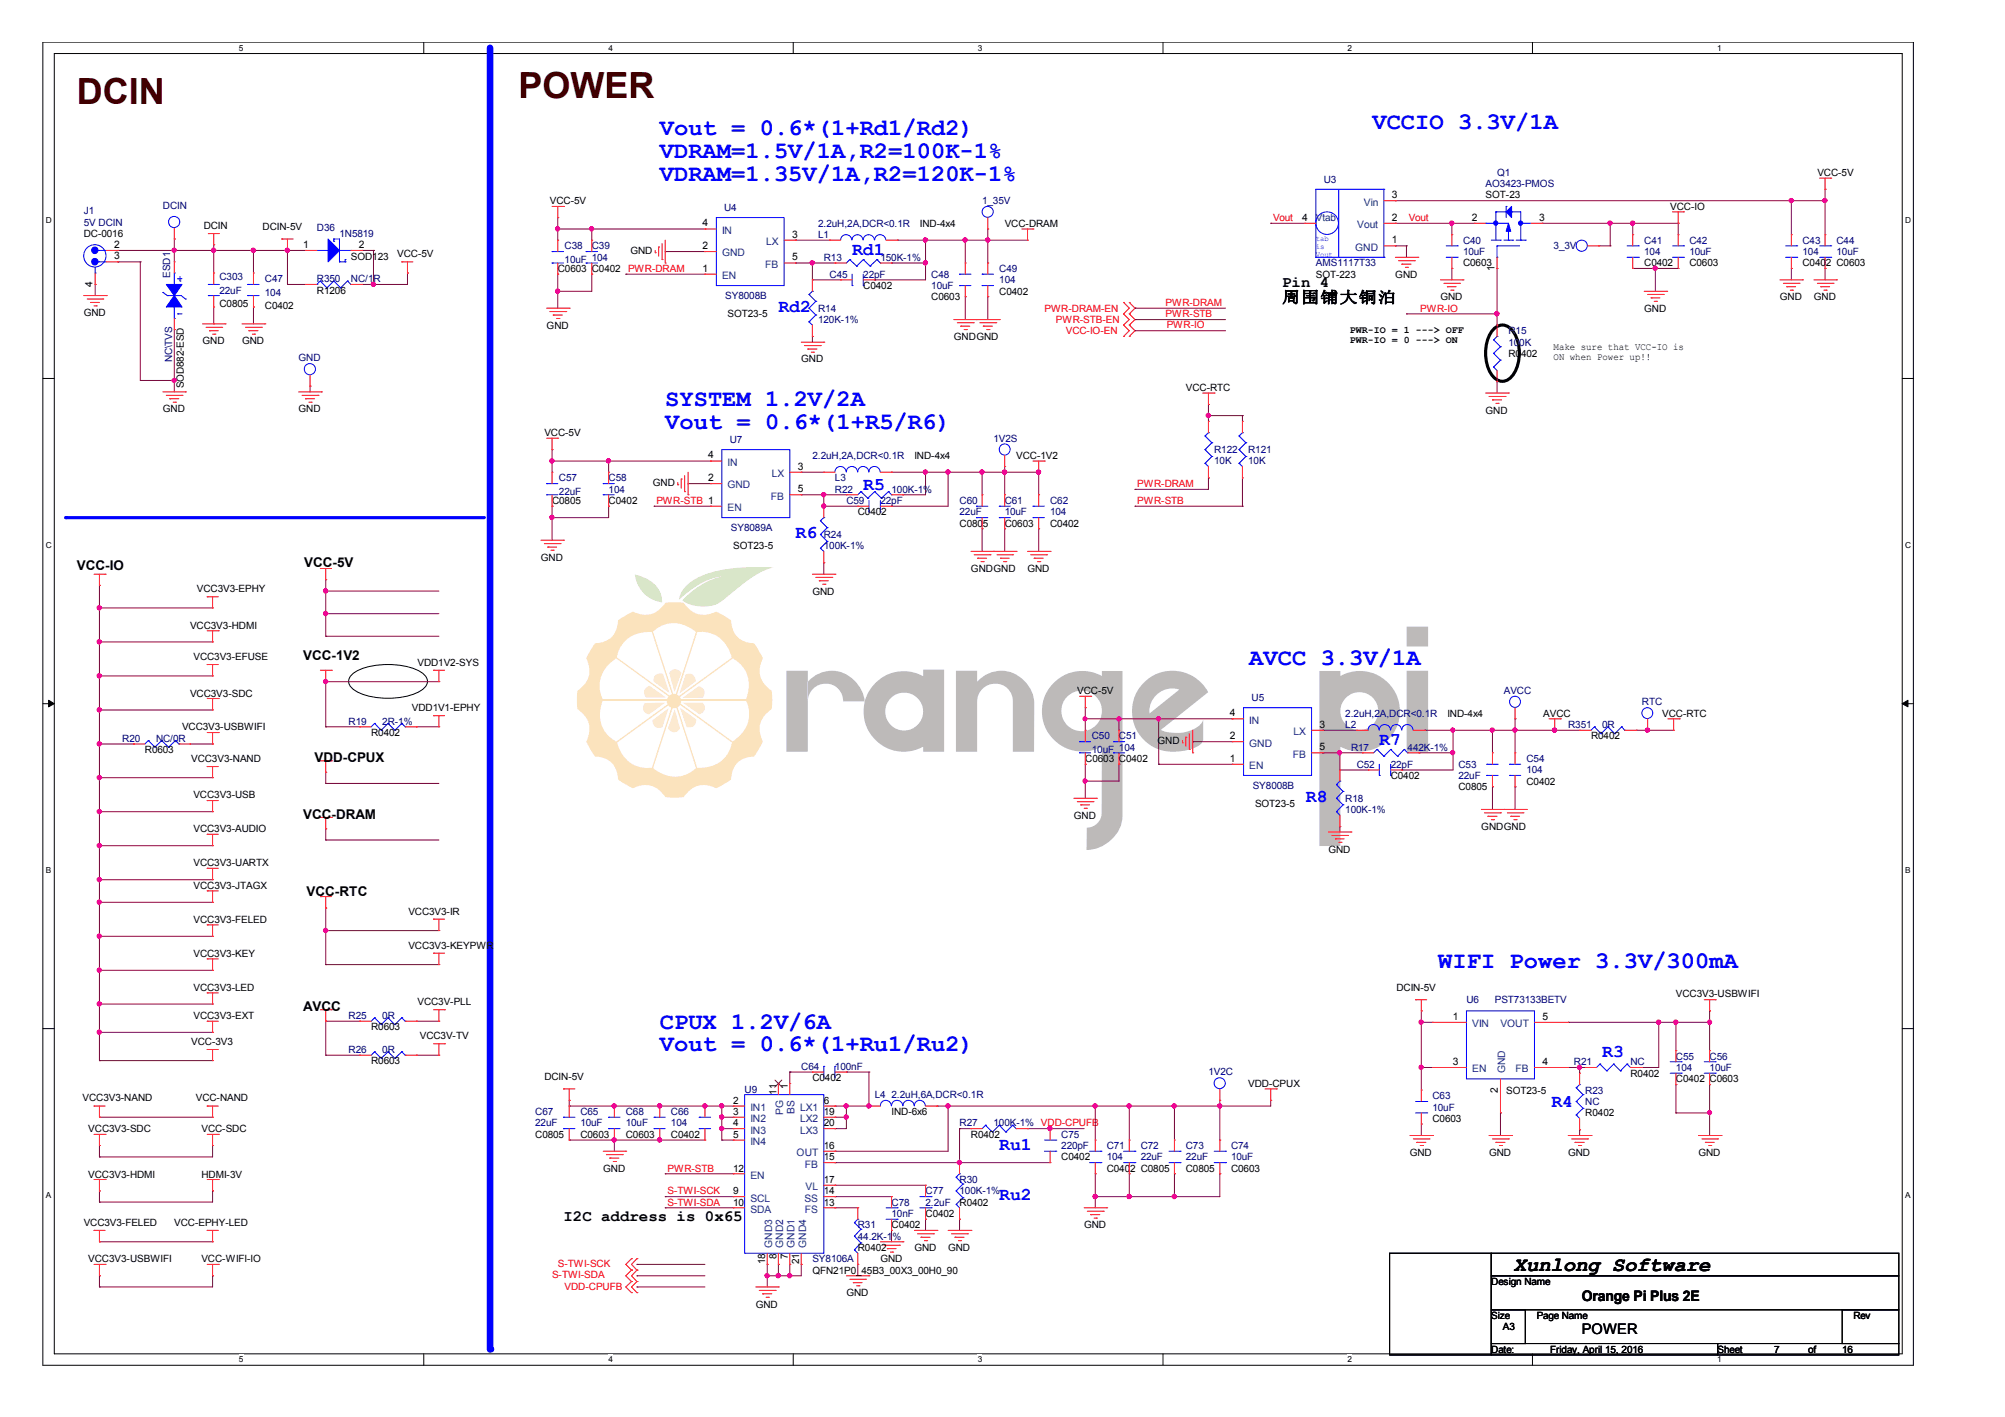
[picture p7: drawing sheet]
<svg xmlns="http://www.w3.org/2000/svg" width="297mm" height="210mm" viewBox="0 0 297 210" stroke-linecap="round" stroke-linejoin="round" font-family="sans-serif">
<defs><g id="words">
<g font-size="5.3" fill="#400000">
<text x="11.4" y="15.3">DCIN</text>
<text x="76.8" y="14.5">POWER</text>
</g>
<g font-size="3.5" fill="#00f">
<text x="97.7" y="20">Vout = 0.6*(1+Rd1/Rd2)</text>
<text x="97.7" y="23.3">VDRAM=1.5V/1A,R2=100K-1%</text>
<text x="203.3" y="19.1">VCCIO 3.3V/1A</text>
<text x="97.7" y="26.9">VDRAM=1.35V/1A,R2=120K-1%</text>
<text x="98.6" y="63.6">Vout = 0.6*(1+R5/R6)</text>
<text x="98.6" y="60.2">SYSTEM 1.2V/2A</text>
<text x="185.1" y="98.4">AVCC 3.3V/1A</text>
<text x="213.1" y="143.4">WIFI Power 3.3V/300mA</text>
<text x="97.7" y="152.4">CPUX 1.2V/6A</text>
<text x="97.7" y="155.8">Vout = 0.6*(1+Ru1/Ru2)</text>
</g>
<text font-size="3" x="224.3" y="188.2">Xunlong Software</text>
<g font-size="2.7" fill="#00f">
<text x="126.2" y="37.8">Rd1</text>
<text x="115.3" y="46.2">Rd2</text>
<text x="127.9" y="72.5">R5</text>
<text x="117.9" y="79.7">R6</text>
<text x="204.3" y="110.4">R7</text>
<text x="193.5" y="118.8">R8</text>
<text x="237.4" y="156.5">R3</text>
<text x="229.8" y="164.1">R4</text>
<text x="148" y="170.3">Ru1</text>
<text x="148" y="177.8">Ru2</text>
</g>
<g font-size="2.3">
<text x="189.9" y="42.5">Pin 4</text>
<text x="189.9" y="44.8">!&quot;#$%&amp;</text>
<text x="83.5" y="180.8">I2C address is 0x65</text>
</g>
<g font-size="2.2">
<text x="234.4" y="197.7">POWER</text>
<text x="234.4" y="192.7">Orange Pi Plus 2E</text>
</g>
<g font-size="2">
<text x="11.4" y="84.4">VCC-IO</text>
<text x="45.1" y="84">VCC-5V</text>
<text x="44.9" y="97.8">VCC-1V2</text>
<text x="46.6" y="112.9">VDD-CPUX</text>
<text x="44.9" y="121.3">VCC-DRAM</text>
<text x="45.4" y="132.7">VCC-RTC</text>
<text x="44.9" y="149.8">AVCC</text>
</g>
<g font-size="1.5" fill="#000080">
<text x="196.1" y="27.1">U3</text>
<text x="220.1" y="27.7">AO3423-PMOS</text>
<text x="221.8" y="26">Q1</text>
<text x="12.4" y="31.8">J1</text>
<text x="12.4" y="33.4">5V DCIN</text>
<text x="24.1" y="30.9">DCIN</text>
<text x="46.9" y="34.3">D36</text>
<text x="50.3" y="35.1">1N5819</text>
<text x="107.3" y="31.3">U4</text>
<text x="121.2" y="35.3">L1</text>
<text x="121.2" y="33.6">2.2uH,2A,DCR&lt;0.1R</text>
<text x="145.5" y="30.2">1_35V</text>
<text x="25.2" y="41.1" transform="rotate(-90 25.2 41.1)">ESD1</text>
<text x="32.5" y="41.5">C303</text>
<text x="39.2" y="41.8">C47</text>
<text x="46.9" y="41.8">R350</text>
<text x="52" y="41.8">NC/1R</text>
<text x="83.7" y="36.9">C38</text>
<text x="83.7" y="39">10uF 104</text>
<text x="87.7" y="36.9">C39</text>
<text x="122" y="38.6">R13</text>
<text x="122.9" y="41.1">C45</text>
<text x="127.9" y="41.1">22pF</text>
<text x="130.4" y="38.6">150K-1%</text>
<text x="138" y="41.1">C48</text>
<text x="148" y="40.3">C49</text>
<text x="148" y="42">104</text>
<text x="194.9" y="39.5">AMS1117T33</text>
<text x="216.7" y="36.1">C40</text>
<text x="216.7" y="37.8">10uF</text>
<text x="230.2" y="36.9">3_3V</text>
<text x="243.6" y="36.1">C41</text>
<text x="243.6" y="37.8">104</text>
<text x="250.3" y="36.1">C42</text>
<text x="250.3" y="37.8">10uF</text>
<text x="267" y="36.1">C43</text>
<text x="267" y="37.8">104</text>
<text x="272.1" y="36.1">C44</text>
<text x="272.1" y="37.8">10uF</text>
<text x="32.5" y="43.5">22uF</text>
<text x="39.2" y="43.8">104</text>
<text x="107.4" y="44.3">SY8008B</text>
<text x="121.2" y="46.2">R14</text>
<text x="121.2" y="47.9">120K-1%</text>
<text x="138" y="42.8">10uF</text>
<text x="25.5" y="53.7" transform="rotate(-90 25.5 53.7)">NC\TVS</text>
<text x="44.2" y="53.5">GND</text>
<text x="223.5" y="49.5">R15</text>
<text x="223.5" y="51.2">100K</text>
<text x="108.1" y="65.6">U7</text>
<text x="147.2" y="65.5">1V2S</text>
<text x="82.8" y="71.3">C57</text>
<text x="90.2" y="71.3">C58</text>
<text x="120.4" y="68">2.2uH,2A,DCR&lt;0.1R</text>
<text x="123.7" y="71.3">L3</text>
<text x="179.9" y="67.1">R122</text>
<text x="179.9" y="68.8">10K</text>
<text x="184.9" y="67.1">R121</text>
<text x="184.9" y="68.8">10K</text>
<text x="82.8" y="73.3">22uF</text>
<text x="90.2" y="73">104</text>
<text x="123.7" y="73">R22</text>
<text x="125.4" y="74.6">C59</text>
<text x="130.4" y="74.6">22pF</text>
<text x="132.1" y="73">100K-1%</text>
<text x="142.2" y="74.6">C60</text>
<text x="142.2" y="76.3">22uF</text>
<text x="148.8" y="74.6">C61</text>
<text x="148.8" y="76.3">10uF</text>
<text x="155.6" y="74.6">C62</text>
<text x="155.6" y="76.3">104</text>
<text x="108.3" y="78.7">SY8089A</text>
<text x="122" y="79.7">R24</text>
<text x="122" y="81.4">100K-1%</text>
<text x="51.6" y="107.4">R19</text>
<text x="56.6" y="107.4">2R-1%</text>
<text x="185.4" y="103.8">U5</text>
<text x="199.3" y="107.8">L2</text>
<text x="199.3" y="106.2">2.2uH,2A,DCR&lt;0.1R</text>
<text x="222.8" y="102.8">AVCC</text>
<text x="232.3" y="107.8">R351</text>
<text x="237.4" y="107.8">0R</text>
<text x="243.2" y="104.5">RTC</text>
<text x="18.1" y="109.9">R20</text>
<text x="23.1" y="109.9">NC/0R</text>
<text x="161.8" y="109.5">C50</text>
<text x="161.8" y="111.6">10uF 104</text>
<text x="165.8" y="109.5">C51</text>
<text x="200.2" y="111.2">R17</text>
<text x="201" y="113.7">C52</text>
<text x="206" y="113.7">22pF</text>
<text x="208.5" y="111.2">442K</text>
<text x="211.9" y="111.2">-1%</text>
<text x="216.1" y="113.7">C53</text>
<text x="226.1" y="112.9">C54</text>
<text x="185.6" y="116.9">SY8008B</text>
<text x="199.3" y="118.8">R18</text>
<text x="216.1" y="115.4">22uF</text>
<text x="226.1" y="114.6">104</text>
<text x="199.3" y="120.4">100K-1%</text>
<text x="217.3" y="148.6">U6</text>
<text x="221.4" y="148.6">PST73133BETV</text>
<text x="51.6" y="156">R26</text>
<text x="51.6" y="150.9">R25</text>
<text x="56.6" y="156">0R</text>
<text x="56.6" y="150.9">0R</text>
<text x="110.3" y="161.9">U9</text>
<text x="118.7" y="158.5">C64</text>
<text x="123.7" y="158.5">100nF</text>
<text x="179" y="159.3">1V2C</text>
<text x="233.2" y="157.8">R21</text>
<text x="241.6" y="157.8">NC</text>
<text x="248.3" y="157">C55</text>
<text x="248.3" y="158.6">104</text>
<text x="253.3" y="157">C56</text>
<text x="253.3" y="158.6">10uF</text>
<text x="79.3" y="165.2">C67</text>
<text x="79.3" y="166.8">22uF</text>
<text x="86" y="165.2">C65</text>
<text x="86" y="166.8">10uF</text>
<text x="92.7" y="165.2">C68</text>
<text x="92.7" y="166.8">10uF</text>
<text x="99.4" y="165.2">C66</text>
<text x="99.4" y="166.8">104</text>
<text x="129.6" y="162.7">L4</text>
<text x="132.1" y="162.7">2.2uH,6A,DCR&lt;0.1R</text>
<text x="142.2" y="166.8">R27</text>
<text x="147.2" y="166.8">100K-1% VDD-CPUFB</text>
<text x="212.2" y="162.8">C63</text>
<text x="212.2" y="164.5">10uF</text>
<text x="234.9" y="162">R23</text>
<text x="234.9" y="163.7">NC</text>
<text x="157.2" y="168.5">C75</text>
<text x="157.2" y="170.2">220pF</text>
<text x="164" y="170.2">C71</text>
<text x="164" y="171.9">104</text>
<text x="169" y="170.2">C72</text>
<text x="169" y="171.9">22uF</text>
<text x="175.7" y="170.2">C73</text>
<text x="175.7" y="171.9">22uF</text>
<text x="182.4" y="170.2">C74</text>
<text x="182.4" y="171.9">10uF</text>
<text x="132.1" y="178.6">C78</text>
<text x="137.1" y="176.9">C77</text>
<text x="137.1" y="178.6">2.2uF</text>
<text x="142.2" y="175.2">R30</text>
<text x="142.2" y="176.9">100K-1%</text>
<text x="127.1" y="182">R31</text>
<text x="127.1" y="183.6">44.2K-1%</text>
<text x="132.1" y="180.3">10nF</text>
<text x="120.4" y="187">SY8106A</text>
</g>
<g font-size="1.5">
<text x="206.2" y="29.4">3</text>
<text x="220.1" y="29.4">SOT-23</text>
<text x="269.2" y="26">VCC-5V</text>
<text x="12.4" y="35.1">DC-0016</text>
<text x="30.2" y="33.9">DCIN</text>
<text x="38.9" y="34.1">DCIN-5V</text>
<text x="81.4" y="30.2">VCC-5V</text>
<text x="104.1" y="33.5">4</text>
<text x="117.3" y="35.2">3</text>
<text x="136.3" y="33.6">IND-4x4</text>
<text x="148.8" y="33.6">VCC-DRAM</text>
<text x="192.9" y="32.7">4</text>
<text x="206.2" y="32.7">2</text>
<text x="218.1" y="32.7">2</text>
<text x="228" y="32.7">3</text>
<text x="247.4" y="31.1">VCC-IO</text>
<text x="16.9" y="38.4">3</text>
<text x="16.9" y="36.7">2</text>
<text x="44.9" y="36.7">1</text>
<text x="52" y="38.5">SOD123</text>
<text x="53.2" y="36.7">2</text>
<text x="58.8" y="38.1">VCC-5V</text>
<text x="82.6" y="40.3">C0603 C0402</text>
<text x="93.4" y="37.6">GND</text>
<text x="104.1" y="40.2">1</text>
<text x="104.1" y="36.9">2</text>
<text x="117.3" y="38.6">5</text>
<text x="194.9" y="41.1">SOT-223</text>
<text x="206.2" y="36">1</text>
<text x="206.7" y="41.1">GND</text>
<text x="216.7" y="39.5">C0603</text>
<text x="221.4" y="40.1" transform="rotate(-90 221.4 40.1)">1</text>
<text x="243.6" y="39.5">C0402</text>
<text x="250.3" y="39.5">C0603</text>
<text x="267" y="39.5">C0402 C0603</text>
<text x="12.4" y="46.8">GND</text>
<text x="13.7" y="42.5" transform="rotate(-90 13.7 42.5)">4</text>
<text x="32.5" y="45.5">C0805</text>
<text x="39.2" y="45.8">C0402</text>
<text x="46.9" y="43.5">R1206</text>
<text x="107.8" y="47">SOT23-5</text>
<text x="127.9" y="42.8">C0402</text>
<text x="138" y="44.5">C0603</text>
<text x="148" y="43.7">C0402</text>
<text x="213.4" y="44.5">GND</text>
<text x="243.6" y="46.2">GND</text>
<text x="263.7" y="44.5">GND</text>
<text x="268.7" y="44.5">GND</text>
<text x="30" y="51">GND</text>
<text x="35.9" y="51">GND</text>
<text x="81" y="48.7">GND</text>
<text x="118.7" y="53.7">GND</text>
<text x="141.3" y="50.3">GNDGND</text>
<text x="200" y="49.4">PWR-IO = 1 ---&gt; OFF</text>
<text x="200" y="50.9">PWR-IO = 0 ---&gt; ON</text>
<text x="223.5" y="52.9">R0402</text>
<text x="230.2" y="51.9">Make sure that VCC-IO is</text>
<text x="230.2" y="53.4">ON when Power up!!</text>
<text x="27.2" y="57.5" transform="rotate(-90 27.2 57.5)">SOD882-ESD</text>
<text x="175.7" y="57.9">VCC-RTC</text>
<text x="24.1" y="61.1">GND</text>
<text x="44.2" y="61.1">GND</text>
<text x="80.6" y="64.6">VCC-5V</text>
<text x="220.1" y="61.3">GND</text>
<text x="96.7" y="72">GND</text>
<text x="104.9" y="71.3">2</text>
<text x="104.9" y="67.9">4</text>
<text x="118.2" y="69.6">3</text>
<text x="135.5" y="68">IND-4x4</text>
<text x="150.5" y="68">VCC-1V2</text>
<text x="81.8" y="74.6">C0805</text>
<text x="90.2" y="74.6">C0402</text>
<text x="118.2" y="72.9">5</text>
<text x="127.1" y="76.3">C0402</text>
<text x="80.1" y="83">GND</text>
<text x="108.6" y="81.4">SOT23-5</text>
<text x="142.2" y="78">C0805</text>
<text x="148.8" y="78">C0603</text>
<text x="155.6" y="78">C0402</text>
<text x="29.2" y="87.7">VCC3V3-EPHY</text>
<text x="120.4" y="88.1">GND</text>
<text x="143.8" y="84.7">GNDGND</text>
<text x="152.2" y="84.7">GND</text>
<text x="28.2" y="93.1">VCC3V3-HDMI</text>
<text x="28.7" y="97.8">VCC3V3-EFUSE</text>
<text x="61.8" y="98.7">VDD1V2-SYS</text>
<text x="28.2" y="103.2">VCC3V3-SDC</text>
<text x="61" y="105.3">VDD1V1-EPHY</text>
<text x="159.6" y="102.8">VCC-5V</text>
<text x="182.2" y="106.1">4</text>
<text x="195.5" y="107.8">3</text>
<text x="214.4" y="106.2">IND-4x4</text>
<text x="228.6" y="106.2">AVCC</text>
<text x="246.3" y="106.2">VCC-RTC</text>
<text x="21.5" y="111.6">R0603</text>
<text x="27" y="108.2">VCC3V3-USBWIFI</text>
<text x="28.3" y="112.9">VCC3V3-NAND</text>
<text x="55" y="109">R0402</text>
<text x="160.8" y="112.9">C0603 C0402</text>
<text x="171.5" y="110.2">GND</text>
<text x="182.2" y="112.8">1</text>
<text x="182.2" y="109.5">2</text>
<text x="195.5" y="111.1">5</text>
<text x="235.7" y="109.5">R0402</text>
<text x="28.7" y="118.3">VCC3V3-USB</text>
<text x="185.9" y="119.6">SOT23-5</text>
<text x="206" y="115.4">C0402</text>
<text x="216.1" y="117.1">C0805</text>
<text x="226.1" y="116.2">C0402</text>
<text x="28.7" y="123.3">VCC3V3-AUDIO</text>
<text x="159.1" y="121.3">GND</text>
<text x="219.5" y="123">GNDGND</text>
<text x="28.7" y="128.3">VCC3V3-UARTX</text>
<text x="28.7" y="131.7">VCC3V3-JTAGX</text>
<text x="196.8" y="126.3">GND</text>
<text x="28.7" y="136.7">VCC3V3-FELED</text>
<text x="60.5" y="135.5">VCC3V3-IR</text>
<text x="28.7" y="141.7">VCC3V3-KEY</text>
<text x="60.5" y="140.6">VCC3V3-KEYPWR</text>
<text x="28.7" y="146.7">VCC3V3-LED</text>
<text x="61.8" y="148.9">VCC3V-PLL</text>
<text x="206.9" y="146.7">DCIN-5V</text>
<text x="248.3" y="147.8">VCC3V3-USBWIFI</text>
<text x="28.3" y="154.8">VCC-3V3</text>
<text x="28.7" y="150.9">VCC3V3-EXT</text>
<text x="55" y="152.6">R0603</text>
<text x="62.2" y="153.9">VCC3V-TV</text>
<text x="215.2" y="151.1">1</text>
<text x="228.5" y="151.1">5</text>
<text x="55" y="157.7">R0603</text>
<text x="80.6" y="160">DCIN-5V</text>
<text x="116.7" y="161.3" transform="rotate(-90 116.7 161.3)">1</text>
<text x="120.4" y="160.2">C0402</text>
<text x="184.9" y="161">VDD-CPUX</text>
<text x="215.2" y="157.7">3</text>
<text x="221.9" y="161.9" transform="rotate(-90 221.9 161.9)">2</text>
<text x="228.5" y="157.7">4</text>
<text x="241.6" y="159.5">R0402</text>
<text x="248.3" y="160.3">C0402 C0603</text>
<text x="12.2" y="163.2">VCC3V3-NAND</text>
<text x="13.1" y="167.7">VCC3V3-SDC</text>
<text x="29" y="163.2">VCC-NAND</text>
<text x="29.8" y="167.7">VCC-SDC</text>
<text x="108.6" y="163.5">2</text>
<text x="108.6" y="165.2">3</text>
<text x="108.6" y="166.8">4</text>
<text x="115.1" y="162.2" transform="rotate(-90 115.1 162.2)">11</text>
<text x="122" y="163.5">6</text>
<text x="122" y="165.2">19</text>
<text x="122" y="166.8">20</text>
<text x="132.1" y="165.2">IND-6x6</text>
<text x="212.2" y="166.2">C0603</text>
<text x="223.1" y="162">SOT23-5</text>
<text x="234.9" y="165.4">R0402</text>
<text x="79.3" y="168.5">C0805</text>
<text x="86" y="168.5">C0603</text>
<text x="89.4" y="173.6">GND</text>
<text x="92.7" y="168.5">C0603</text>
<text x="99.4" y="168.5">C0402</text>
<text x="108.6" y="168.5">5</text>
<text x="108.6" y="173.6">12</text>
<text x="122" y="171.9">15</text>
<text x="122" y="170.2">16</text>
<text x="143.8" y="168.5">R0402</text>
<text x="157.2" y="171.9">C0402</text>
<text x="164" y="173.6">C0402 C0805</text>
<text x="175.7" y="173.6">C0805</text>
<text x="182.4" y="173.6">C0603</text>
<text x="208.9" y="171.2">GND</text>
<text x="220.6" y="171.2">GND</text>
<text x="232.3" y="171.2">GND</text>
<text x="251.6" y="171.2">GND</text>
<text x="13.1" y="174.4">VCC3V3-HDMI</text>
<text x="29.8" y="174.4">HDMI-3V</text>
<text x="108.6" y="176.9">9</text>
<text x="108.6" y="178.6">10</text>
<text x="122" y="178.6">13</text>
<text x="122" y="176.9">14</text>
<text x="122" y="175.2">17</text>
<text x="142.2" y="178.6">R0402</text>
<text x="12.4" y="181.6">VCC3V3-FELED</text>
<text x="25.8" y="181.6">VCC-EPHY-LED</text>
<text x="127.1" y="185.3">R0402</text>
<text x="132.1" y="182">C0402</text>
<text x="135.5" y="185.3">GND</text>
<text x="137.1" y="180.3">C0402</text>
<text x="140.5" y="185.3">GND</text>
<text x="160.6" y="182">GND</text>
<text x="13.1" y="187">VCC3V3-USBWIFI</text>
<text x="29.8" y="187">VCC-WIFI-IO</text>
<text x="113.4" y="187.3" transform="rotate(-90 113.4 187.3)">18</text>
<text x="115.1" y="186.5" transform="rotate(-90 115.1 186.5)">8</text>
<text x="116.7" y="186.5" transform="rotate(-90 116.7 186.5)">7</text>
<text x="118.4" y="187.3" transform="rotate(-90 118.4 187.3)">21</text>
<text x="120.4" y="188.7">QFN21P0_45B3_00X3_00H0_90</text>
<text x="125.4" y="192">GND</text>
<text x="130.4" y="187">GND</text>
<text x="220.9" y="190.3">Design Name</text>
<text x="112" y="193.7">GND</text>
<text x="220.9" y="195.4">Size</text>
<text x="222.6" y="197">A3</text>
<text x="227.7" y="195.4">Page Name</text>
<text x="274.6" y="195.4">Rev</text>
<text x="220.9" y="200.4">Date:</text>
<text x="229.7" y="200.4">Friday, April 15, 2016</text>
<text x="254.5" y="200.4">Sheet</text>
<text x="262.8" y="200.4">7</text>
<text x="267.9" y="200.4">of</text>
<text x="272.9" y="200.4">16</text>
</g>
<g font-size="1.5" fill="#004080">
<text x="107" y="34.6">IN</text>
<text x="194.9" y="32.7">Vtab</text>
<text x="201.1" y="33.8">Vout</text>
<text x="202.1" y="30.5">Vin</text>
<text x="107" y="41.3">EN</text>
<text x="107" y="38">GND</text>
<text x="113.4" y="39.7">FB</text>
<text x="113.5" y="36.3">LX</text>
<text x="200.8" y="37.1">GND</text>
<text x="107.8" y="69">IN</text>
<text x="114.3" y="70.7">LX</text>
<text x="107.8" y="75.7">EN</text>
<text x="107.8" y="72.4">GND</text>
<text x="114.2" y="74">FB</text>
<text x="185.1" y="107.2">IN</text>
<text x="185.1" y="113.9">EN</text>
<text x="185.1" y="110.6">GND</text>
<text x="191.5" y="112.2">FB</text>
<text x="191.6" y="108.9">LX</text>
<text x="218.1" y="152.2">VIN</text>
<text x="222.3" y="152.2">VOUT</text>
<text x="218.1" y="158.8">EN</text>
<text x="223" y="159" transform="rotate(-90 223 159)">GND</text>
<text x="224.5" y="158.8">FB</text>
<text x="111.2" y="164.6">IN1</text>
<text x="111.2" y="166.2">IN2</text>
<text x="111.2" y="167.9">IN3</text>
<text x="116" y="165.2" transform="rotate(-90 116 165.2)">PG</text>
<text x="117.7" y="165" transform="rotate(-90 117.7 165)">BS</text>
<text x="118.5" y="164.6">LX1</text>
<text x="118.5" y="166.2">LX2</text>
<text x="118.5" y="167.9">LX3</text>
<text x="111.2" y="169.6">IN4</text>
<text x="118" y="171.3">OUT</text>
<text x="119.3" y="172.9">FB</text>
<text x="111.2" y="178">SCL</text>
<text x="111.2" y="179.6">SDA</text>
<text x="111.2" y="174.6">EN</text>
<text x="119.2" y="178">SS</text>
<text x="119.3" y="179.6">FS</text>
<text x="119.3" y="176.3">VL</text>
<text x="114.4" y="184.8" transform="rotate(-90 114.4 184.8)">GND3</text>
<text x="116" y="184.8" transform="rotate(-90 116 184.8)">GND2</text>
<text x="117.7" y="184.8" transform="rotate(-90 117.7 184.8)">GND1</text>
<text x="119.4" y="184.8" transform="rotate(-90 119.4 184.8)">GND4</text>
</g>
<g font-size="1.5" fill="#f00">
<text x="188.6" y="32.7">Vout</text>
<text x="208.7" y="32.7">Vout</text>
<text x="93" y="40.3">PWR-DRAM</text>
<text x="154.7" y="46.2">PWR-DRAM-EN</text>
<text x="156.4" y="47.9">PWR-STB-EN</text>
<text x="172.7" y="45.3">PWR-DRAM</text>
<text x="172.7" y="47">PWR-STB</text>
<text x="210.4" y="46.2">PWR-IO</text>
<text x="157.9" y="49.5">VCC-IO-EN</text>
<text x="172.8" y="48.7">PWR-IO</text>
<text x="97.2" y="74.6">PWR-STB 1</text>
<text x="168.5" y="72.2">PWR-DRAM</text>
<text x="168.5" y="74.6">PWR-STB</text>
<text x="98.9" y="173.5">PWR-STB</text>
<text x="98.9" y="176.9">S-TWI-SCK</text>
<text x="98.9" y="178.6">S-TWI-SDA</text>
<text x="81.8" y="189.3">S-TWI-SDA</text>
<text x="82.6" y="187.6">S-TWI-SCK</text>
<text x="83.7" y="191">VDD-CPUFB</text>
</g>
<g font-size="1.2">
<text x="35.4" y="7.5">5</text>
<text x="90.1" y="7.5">4</text>
<text x="144.9" y="7.5">3</text>
<text x="199.6" y="7.5">2</text>
<text x="254.4" y="7.5">1</text>
<text x="6.8" y="33.1">D</text>
<text x="282.2" y="33.1">D</text>
<text x="6.8" y="81.2">C</text>
<text x="282.2" y="81.2">C</text>
<text x="6.8" y="129.4">B</text>
<text x="282.2" y="129.4">B</text>
<text x="6.8" y="177.5">A</text>
<text x="282.2" y="177.5">A</text>
<text x="35.4" y="201.8">5</text>
<text x="90.1" y="201.8">4</text>
<text x="144.9" y="201.8">3</text>
<text x="199.6" y="201.8">2</text>
<text x="254.4" y="201.8">1</text>
</g>
<g font-size="1.1" fill="#00f">
<text x="194.9" y="35.7">tab</text>
<text x="194.9" y="36.9">is</text>
<text x="194.9" y="38">Vout</text>
</g>
</g></defs>
<g fill="#7bb537">
<path d="M101.7 86.7a8.7 8.7 0 0 1 4-2 29.6 29.6 0 0 1 8.9-.6 14.6 14.6 0 0 0-5.7 3.3l-.8 .7a5.7 5.7 0 0 1-3 1.7 5.6 5.6 0 0 1-4-.9 11.1 11.1 0 0 1 6.8-3.6 9.7 9.7 0 0 0-6.1 2.5l-1.2 1v-.3a3.7 3.7 0 0 1 1.1-1.8z"/>
<path d="M94 85.1a5.2 5.2 0 0 1 3.8 2.6l.2 .6 .1 .9a4.7 4.7 0 0 1-4.1-4.1z"/>
</g>
<path d="M88.1 95.3a3.3 3.3 0 0 0 3.5-3.4l2.2-1.3a3.5 3.5 0 0 0 4.8-1.3h2.7a3.5 3.5 0 0 0 4.8 1.3l2.2 1.3a3.3 3.3 0 0 0 3.4 3.4l1.3 2.2a3.5 3.5 0 0 0 1.3 4.8v2.7a3.5 3.5 0 0 0-1.3 4.9l-1.3 2.1a3.3 3.3 0 0 0-3.4 3.5l-2.2 1.3a3.5 3.5 0 0 0-4.8 1.3h-2.7a3.5 3.5 0 0 0-4.8-1.3l-2.2-1.3a3.3 3.3 0 0 0-3.5-3.5l-1.3-2.1a3.5 3.5 0 0 0-1.3-4.9v-2.7a3.5 3.5 0 0 0 1.3-4.8z" fill="#f4a424"/>
<g fill="#fff">
<path d="M99.9 103.7l8.6-6.2a4.4 4.4 0 0 1 2.4 4.8l-.4 1.4z"/>
<path d="M103.1 93.7a4.4 4.4 0 0 1 4.8 2.4l.5 1.4-8.5 6.2z"/>
<path d="M96.7 93.6a4.4 4.4 0 0 1 5.2-.8l1.3 .8-3.3 10.1-3.3-10z"/>
<path d="M92.4 95.1a5 5 0 0 1 4.2-1.5l3.3 10.1-8.5-6.2v-.2a4.7 4.7 0 0 1 1-2.2z"/>
<path d="M90.2 98.4l1.2-.9 8.5 6.2h-10.5a4.4 4.4 0 0 1 .8-5.3z"/>
<path d="M89.3 103.7h10.6l-8.5 6.2a4.4 4.4 0 0 1-2.5-4.8z"/>
<path d="M91.4 109.9l8.5-6.2-3.2 10a4.4 4.4 0 0 1-4.8-2.5z"/>
<path d="M99.9 103.7l3.3 10a4.4 4.4 0 0 1-5.3 .8l-1.2-.8z"/>
<path d="M99.9 103.7l8.6 6.2a4.4 4.4 0 0 1-3.9 3.8h-1.4z"/>
<path d="M99.9 103.7h10.6a4.4 4.4 0 0 1-.9 5.3l-1.1 .9z"/>
</g>
<g fill="#f4a424">
<path d="M88.2 112.1l23.4-17 .1 .2-23.4 17z"/>
<circle cx="99.8" cy="103.8" r="1.06"/>
</g>
<path d="M85.5 103.7h28.9" fill="none" stroke="#f4a424" stroke-width=".18"/>
<g fill="#f4a424">
<path d="M104.3 89.9l.2 .1-8.9 27.5-.2-.1z"/>
<path d="M95.4 90l.1-.1 9 27.5-.2 .1z"/>
<path d="M88.3 95.1l23.4 17-.1 .2-23.4-17z"/>
</g>
<g fill="#f5b664">
<path d="M99.1 99.7l.5-.5a1.08 1.08 0 0 1 1.3 .5l-1 2.8z"/>
<path d="M97.1 100a1.37 1.37 0 0 1 1.1-.2l1 2.9-2.4-1.8 .1-.6z"/>
<path d="M95.6 102l.6-.4 2.5 1.7h-3l-.3-.5v-.5z"/>
<path d="M95.5 104.1h3l-2.4 1.7-.5-.2a1.08 1.08 0 0 1-.1-1.5z"/>
<path d="M96.6 106.7l2.5-1.8-1 2.8-.6 .1a1.08 1.08 0 0 1-.9-1.1z"/>
<path d="M100 105.1l.7 2.8-.4 .5a1.08 1.08 0 0 1-1.4-.5z"/>
<path d="M100.7 104.8l2.4 1.8-.1 .6a1.08 1.08 0 0 1-1.3 .5z"/>
<path d="M101.2 104.1h2.9l.3 .5a1.08 1.08 0 0 1-.8 1.2z"/>
<path d="M101.1 103.4l2.4-1.8 .6 .3a1.08 1.08 0 0 1 0 1.4z"/>
<path d="M101.6 99.9l.6-.1a1.08 1.08 0 0 1 .9 1.1l-2.4 1.8z"/>
</g>
<g fill="#231916">
<path d="M141.6 99.4h3.2v1.6a4.8 4.8 0 0 1 7.8 .9 4.4 4.4 0 0 1 .6 2.3v7.2h-3.2v-7.5a2.64 2.64 0 0 0-2.6-2.6 2.64 2.64 0 0 0-2.6 2.6v7.5h-3.2z"/>
<path d="M119.7 101v2.9a2.62 2.62 0 0 1 2.6-2.6 2.62 2.62 0 0 1 2.6 2.6h3.2a4.9 4.9 0 0 0-7.5-3.7zM116.5 99.4h3.2v12h-3.2z"/>
<path d="M131.1 105.4a2.85 2.85 0 0 0 5.7 0 2.85 2.85 0 0 0-5.7 0zM129.7 101.2a5.9 5.9 0 0 1 7.1-1v-1h3.1v12.2h-3.1v-.8a6 6 0 0 1-7.7-1.6 6 6 0 0 1 .6-7.8z"/>
<path d="M157.2 105.3a3.1 3.1 0 0 0 6.1 0 3.1 3.1 0 0 0-6.1 0zM156.1 101.1a6 6 0 0 1 7.1-1v-.7h3.1v21.5a5.5 5.5 0 0 1-5.3 5v-3.3a2.22 2.22 0 0 0 2.2-2.2v-9.8a6 6 0 0 1-7.6-1.6 6 6 0 0 1 .5-7.9z"/>
<path d="M171.3 103a3.2 3.2 0 0 0-1 2.7l4.4-3.6a3.4 3.4 0 0 0-3.4 .9zM169.5 101.1a6 6 0 0 1 9.5 1.4l-7 5.6a5.5 5.5 0 0 0 6-.9l.3-.7v3.1a2.5 2.5 0 0 1-2 1.4 6.7 6.7 0 0 1-7.3-1.9 6 6 0 0 1 .5-8z"/>
<path d="M198.6 105.3a2.81 2.81 0 0 0 5.6 0 2.81 2.81 0 0 0-5.6 0zM195.5 99.4h3.1v.7a6 6 0 0 1 8.8 5.3 6 6 0 0 1-8.8 5.2v14.7h-3.1z"/>
<path d="M208.4 99.4v12h3.2v-12zM208.4 92.8h3.2v3h-3.2z"/>
</g>
<path d="M6.3 6.2h277.2v196h-277.1zM8 7.9h273.8v192.6h-273.8z" fill="none" stroke="#000" stroke-width=".15"/>
<g fill="#fff">
<path d="M35.4 6.4h.6v1.4h-.6z"/>
<path d="M35.4 200.7h.6v1.4h-.6z"/>
</g>
<path d="M62.8 6.2v1.7M62.8 200.5v1.7" fill="none" stroke="#000" stroke-width=".15"/>
<g fill="#fff">
<path d="M90.1 6.4h.7v1.4h-.7z"/>
<path d="M90.1 200.7h.7v1.4h-.7z"/>
</g>
<path d="M117.5 6.2v1.7M117.5 200.5v1.7" fill="none" stroke="#000" stroke-width=".15"/>
<g fill="#fff">
<path d="M144.9 6.4h.6v1.4h-.6z"/>
<path d="M144.9 200.7h.6v1.4h-.6z"/>
</g>
<path d="M172.3 6.2v1.7M172.3 200.5v1.7" fill="none" stroke="#000" stroke-width=".15"/>
<g fill="#fff">
<path d="M199.6 6.4h.7v1.4h-.7z"/>
<path d="M199.6 200.7h.7v1.4h-.7z"/>
</g>
<path d="M227 6.2v1.7M227 200.5v1.7" fill="none" stroke="#000" stroke-width=".15"/>
<g fill="#fff">
<path d="M254.4 6.4h.6v1.4h-.6z"/>
<path d="M254.4 200.7h.6v1.4h-.6z"/>
<path d="M6.8 31.9h.8v1.4h-.8z"/>
<path d="M282.2 31.9h.9v1.4h-.9z"/>
<path d="M6.8 80.1h.8v1.4h-.8z"/>
<path d="M282.2 80.1h.9v1.4h-.9z"/>
</g>
<path d="M6.3 56.1h1.7M281.8 56.1h1.7" fill="none" stroke="#000" stroke-width=".15"/>
<g fill="#fff">
<path d="M6.8 128.2h.7v1.4h-.7z"/>
<path d="M282.2 128.2h.8v1.4h-.8z"/>
</g>
<path d="M6.3 104.2h1.7M7.2 103.7l.8 .5-.8 .5zM281.8 104.2h1.7M281.8 104.2l.9-.5v1z" fill="none" stroke="#000" stroke-width=".15"/>
<path d="M7.2 103.7l.8 .5-.8 .5zM281.8 104.2l.9-.5v1z" fill="#000"/>
<g fill="#fff">
<path d="M6.8 176.4h.7v1.4h-.7z"/>
<path d="M282.2 176.4h.8v1.4h-.8z"/>
</g>
<path d="M6.3 152.4h1.7M281.8 152.4h1.7" fill="none" stroke="#000" stroke-width=".15"/>
<path d="M9.7 76.7h62.1" fill="none" stroke="#00f" stroke-width=".47"/>
<circle cx="9.7" cy="76.7" r=".23" fill="#00f"/>
<path d="M72.6 7.1v192.8" fill="none" stroke="#00f" stroke-width=".97"/>
<circle cx="72.6" cy="199.9" r=".49" fill="#00f"/>
<path d="M221.2 48.9a1.73 1.73 0 0 1 2.8 0 5.9 5.9 0 0 1 0 6.9 1.71 1.71 0 0 1-2.8 0 6 6 0 0 1 0-6.9z" fill="none" stroke="#000" stroke-width=".47"/>
<g fill="none" stroke="#000" stroke-width=".15">
<path d="M190.4 43l1.6 .1 .1-.1 .2 .1-.1 .1-.1 1.7-.1 .1-.3-.1 .3-.1 .1-.1v-1.6h-1.5a1.89 1.89 0 0 1-.5 1.9 2.6 2.6 0 0 0 .3-2zM190.8 43.5h.4v-.3l.3 .1-.1 .2 .3-.1 .2 .2h-.5v.2h.3l.1-.1 .2 .2h-1.3l-.1-.1h.6v-.2zM190.9 44l.7 .1 .1-.1 .1 .1-.1 .1 .1 .5-.8-.1v.1l-.1 .1zM191 44.2h.6v.3h-.6zM193.1 42.9l.2 .1h1.6h.1l.2 .1-.1 1.9-.1 .1v-.2h-1.7v.1l-.2 .1zM193.3 43.1h1.7v1.7h-1.7zM193.4 43.4h.6v-.2h.2v.2h.4l.1-.1 .2 .2h-.7v.3l.4-.1 .1 .1h-.5v.3l.5-.1 .2 .1-.2 .4-.2 .1-.2-.1 .3-.1v-.3h-.4v.6l-.2 .1v-.7h-.6h.6v-.3h-.5h.5v-.3zM196.1 43l.3 .1-.2 .3 .3-.1 .2 .1h-.6l-.1 .3h.4l.1-.1 .2 .2h-.4v.4l.3-.1 .1 .1h-.4v.5l.4-.1-.5 .4-.1-.2v-.6h-.4h.4v-.4h-.2l-.2 .2zM196.7 43.4h.6v-.5l.2 .1-.1 .4h.4l.2-.1 .1 .1h-.7v.3h.4l.1-.1 .1 .1-.1 1.3-.1 .1-.3-.2 .3-.1v-.4h-.4v.5l-.1 .1v-.6h-.4v.6l-.1 .1v-1.5l.5 .1v-.3zM196.9 43.7h.4v.3h-.4zM196.9 44.1h.4v.3h-.4zM197.4 43.7h.4v.3h-.4z"/>
<path d="M197.4 44.1h.4v.3h-.4zM197.6 43l.3 .1v.1zM198.6 43.6h1.1v-.7l.2 .1-.1 .6h.8l.2-.2 .2 .2h-1.2a1.67 1.67 0 0 0 1.2 1.3l-.3 .1-.4-.3-.5-.9a1.33 1.33 0 0 1-1.2 1.2 1.44 1.44 0 0 0 1.1-1.4zM201.8 43l.3 .1-.2 .3 .3-.1 .2 .1h-.6l-.2 .3h.5l.1-.1 .2 .2h-.4v.3l.2-.1 .2 .2h-.4v.5l.4-.2-.5 .5-.1-.2v-.6l-.4-.1h.4v-.3h-.2l-.2 .1zM202.4 43l.2 .1h.9l.1-.1 .2 .1-.1 .1v1.6l-.2 .3-.3-.3h.3v-1.6h-.9v1.8l-.2 .1zM202.6 43.5h.6l.2-.1 .1 .1h-.8zM202.8 43.7l.4 .1 .1-.1 .1 .1-.1 .1a.53 .53 0 0 1-.1 .6v-.1h-.3v.1l-.1 .1zM202.9 43.9h.3v.4h-.3zM204.3 43.6l.3 .2v.2zM204.6 43.1l.3 .2v.1zM205.1 43.4h.1a2.87 2.87 0 0 0-.5 1.6l-.2-.1v-.4l-.2-.1 .4-.1zM205.2 43.4h.4l.1-.4 .3 .1-.3 .3h.6l.1-.1 .2 .2h-.1v1.5h-.2v-.2h-.9v.2h-.2z"/>
<path d="M205.4 44.1h.9v.6h-.9zM205.4 43.5h.9v.6h-.9zM52 100.1a6.8 6.8 0 0 1 4.4-1.6 10.3 10.3 0 0 1 6.1 1.2 1.39 1.39 0 0 1 .8 1.2 1.39 1.39 0 0 1-.8 1.3 10.7 10.7 0 0 1-8 .9 4.3 4.3 0 0 1-2.8-1.7l-.1-.5 .1-.4z"/>
</g>
<path d="M14.7 90.1h.1M14.7 90.1h16.8M14.7 100.1h.1M14.7 100.1h16.8" fill="none" stroke="#800040" stroke-width=".15"/>
<circle cx="14.7" cy="100.1" r=".32" fill="#f0f"/>
<circle cx="14.7" cy="100.1" r=".32" fill="none" stroke="#f0f" stroke-width=".15"/>
<path d="M14.7 95.1h.1M14.7 95.1h16.8M14.7 90.1v5" fill="none" stroke="#800040" stroke-width=".15"/>
<circle cx="14.7" cy="90" r=".32" fill="#f0f"/>
<circle cx="14.7" cy="90" r=".32" fill="none" stroke="#f0f" stroke-width=".15"/>
<circle cx="14.7" cy="95.1" r=".32" fill="#f0f"/>
<circle cx="14.7" cy="95.1" r=".32" fill="none" stroke="#f0f" stroke-width=".15"/>
<path d="M14.7 86.7h.1M14.7 95.1h.1M14.7 86.7v3.4M14.7 95.1v10.1M48.3 90.9h.1M48.3 90.9h16.7M14.7 100.1h.1" fill="none" stroke="#800040" stroke-width=".15"/>
<circle cx="48.2" cy="90.9" r=".32" fill="#f0f"/>
<circle cx="48.2" cy="90.9" r=".32" fill="none" stroke="#f0f" stroke-width=".15"/>
<path d="M48.3 90.9h.1M48.3 94.2h.1M48.3 87.6h.1M48.3 90.9v3.3M48.3 94.2h16.7M48.3 87.6h16.7M14.7 105.2h.1M14.7 105.2h16.8" fill="none" stroke="#800040" stroke-width=".15"/>
<circle cx="48.2" cy="87.5" r=".32" fill="#f0f"/>
<circle cx="48.2" cy="87.5" r=".32" fill="none" stroke="#f0f" stroke-width=".15"/>
<path d="M48.3 85.9h.1M48.3 85.9v1.7M14.7 110.2h.1M14.7 105.2v5" fill="none" stroke="#800040" stroke-width=".15"/>
<circle cx="14.7" cy="105.1" r=".32" fill="#f0f"/>
<circle cx="14.7" cy="105.1" r=".32" fill="none" stroke="#f0f" stroke-width=".15"/>
<circle cx="14.7" cy="110.2" r=".32" fill="#f0f"/>
<circle cx="14.7" cy="110.2" r=".32" fill="none" stroke="#f0f" stroke-width=".15"/>
<path d="M14.7 115.2h.1M14.7 115.2h16.8M14.7 115.2v5M14.7 120.2h.1" fill="none" stroke="#800040" stroke-width=".15"/>
<circle cx="14.7" cy="115.2" r=".32" fill="#f0f"/>
<circle cx="14.7" cy="115.2" r=".32" fill="none" stroke="#f0f" stroke-width=".15"/>
<path d="M48.3 134.5h.1M48.3 122.8h.1M48.3 137.9h.1M48.3 122.8v1.6M48.3 134.5v8.4M48.3 137.9h16.7M48.3 142.9h.1M48.3 142.9h16.7" fill="none" stroke="#800040" stroke-width=".15"/>
<circle cx="48.2" cy="137.8" r=".32" fill="#f0f"/>
<circle cx="48.2" cy="137.8" r=".32" fill="none" stroke="#f0f" stroke-width=".15"/>
<path d="M14.7 143.7h.1M14.7 143.7h16.8" fill="none" stroke="#800040" stroke-width=".15"/>
<circle cx="14.7" cy="143.7" r=".32" fill="#f0f"/>
<circle cx="14.7" cy="143.7" r=".32" fill="none" stroke="#f0f" stroke-width=".15"/>
<path d="M14.7 148.7h.1M14.7 148.7h16.8" fill="none" stroke="#800040" stroke-width=".15"/>
<circle cx="14.7" cy="148.7" r=".32" fill="#f0f"/>
<circle cx="14.7" cy="148.7" r=".32" fill="none" stroke="#f0f" stroke-width=".15"/>
<path d="M14.7 120.2h.1M14.7 120.2h16.8" fill="none" stroke="#800040" stroke-width=".15"/>
<circle cx="14.7" cy="120.2" r=".32" fill="#f0f"/>
<circle cx="14.7" cy="120.2" r=".32" fill="none" stroke="#f0f" stroke-width=".15"/>
<path d="M14.7 138.7h.1M14.7 125.3h.1M14.7 130.3h.1M14.7 133.7h.1M14.7 138.7h16.8M14.7 125.3h16.8M14.7 130.3h16.8M14.7 133.7h16.8" fill="none" stroke="#800040" stroke-width=".15"/>
<circle cx="14.7" cy="133.6" r=".32" fill="#f0f"/>
<circle cx="14.7" cy="133.6" r=".32" fill="none" stroke="#f0f" stroke-width=".15"/>
<path d="M14.7 120.2h.1M14.7 125.3h.1M14.7 120.2v10.1" fill="none" stroke="#800040" stroke-width=".15"/>
<circle cx="14.7" cy="130.3" r=".32" fill="#f0f"/>
<circle cx="14.7" cy="130.3" r=".32" fill="none" stroke="#f0f" stroke-width=".15"/>
<circle cx="14.7" cy="125.3" r=".32" fill="#f0f"/>
<circle cx="14.7" cy="125.3" r=".32" fill="none" stroke="#f0f" stroke-width=".15"/>
<path d="M14.7 130.3h.1M14.7 133.7h.1M14.7 138.7h.1M14.7 130.3v13.4" fill="none" stroke="#800040" stroke-width=".15"/>
<circle cx="14.7" cy="138.7" r=".32" fill="#f0f"/>
<circle cx="14.7" cy="138.7" r=".32" fill="none" stroke="#f0f" stroke-width=".15"/>
<g fill="none" stroke="#800040" stroke-width=".15">
<path d="M206.7 36.4h1.7M206.7 36.4h.1M208.4 36.4h.1M208.4 36.4v1.7M270.4 28h.1M270.4 39.8h.1M270.4 29.7h.1M270.4 28v6.8M270.4 39.8v1.7M48.3 101h.1M48.3 101h16.7M14.7 143.7h.1"/>
<path d="M14.7 143.7v5M48.3 151.3h5M48.3 151.3h.1M61.7 151.3h.1M61.7 151.3h3.3"/>
</g>
<circle cx="270.4" cy="29.7" r=".32" fill="#f0f"/>
<circle cx="270.4" cy="29.7" r=".32" fill="none" stroke="#f0f" stroke-width=".15"/>
<path d="M82.6 43.2h.1M82.6 43.2v2.4" fill="none" stroke="#800040" stroke-width=".15"/>
<circle cx="82.6" cy="43.1" r=".32" fill="#f0f"/>
<circle cx="82.6" cy="43.1" r=".32" fill="none" stroke="#f0f" stroke-width=".15"/>
<path d="M82.6 33.9h.1M82.6 33.9v1.7M87.7 33.9h.1M87.7 33.9h16.7M82.6 40.6h.1M82.6 43.2h.1M82.6 40.6v2.6M87.7 40.6h.1M87.7 40.6v2.6h-5.1" fill="none" stroke="#800040" stroke-width=".15"/>
<circle cx="87.6" cy="33.9" r=".32" fill="#f0f"/>
<circle cx="87.6" cy="33.9" r=".32" fill="none" stroke="#f0f" stroke-width=".15"/>
<g fill="none" stroke="#800040" stroke-width=".15">
<path d="M98.6 37.3h.1M98.6 37.3h5.8M117.9 35.6h5M117.9 35.6h.1M132.9 35.6h.1M132.9 35.6h4.2M143 35.6h.1M143 35.6v3.4M146.3 35.6h5.9M146.3 35.6h.1M146.3 35.6v3.4M92.7 40.6h.1"/>
<path d="M92.7 40.6h11.7M143 44h.1M143 44v3.3M146.3 44h.1M146.3 44v3.3"/>
</g>
<circle cx="146.3" cy="35.5" r=".32" fill="#f0f"/>
<circle cx="146.3" cy="35.5" r=".32" fill="none" stroke="#f0f" stroke-width=".15"/>
<path d="M120.4 39h.1M120.4 39h3.3" fill="none" stroke="#800040" stroke-width=".15"/>
<circle cx="120.3" cy="38.9" r=".32" fill="#f0f"/>
<circle cx="120.3" cy="38.9" r=".32" fill="none" stroke="#f0f" stroke-width=".15"/>
<g fill="none" stroke="#800040" stroke-width=".15">
<path d="M87.7 33.9h.1M87.7 33.9v1.7M120.4 39h.1M120.4 39v2.5M132.1 39h.1M137.1 35.6h.1M137.1 35.6v3.4h-5M241.9 33.1h.1M241.9 33.1v1.7M241.9 33.1h6.7M245.2 39.8h.1M245.2 39.8v3.4"/>
<path d="M245.2 39.8h3.4M248.6 33.1h.1M248.6 33.1v1.7M120.4 49.8h.1M120.4 49.8v.9M81.8 76.7h.1M81.8 66.6h.1M81.8 66.6v1.7M81.8 76.7v3.3M90.2 75h.1M90.2 75v1.7h-8.4"/>
</g>
<circle cx="81.8" cy="76.7" r=".32" fill="#f0f"/>
<circle cx="81.8" cy="76.7" r=".32" fill="none" stroke="#f0f" stroke-width=".15"/>
<g fill="none" stroke="#800040" stroke-width=".15">
<path d="M81.8 68.3h.1M81.8 68.3h8.4M96.9 75h.1M96.9 75h8.4M101.9 71.6h.1M101.9 71.6h3.4M118.7 69.9h3.3M118.7 69.9h.1M132.1 69.9h5M132.1 69.9h.1M145.5 69.9h.1M145.5 78.3h.1"/>
<path d="M145.5 69.9v3.4M145.5 78.3v3.4M145.5 69.9h3.3"/>
</g>
<circle cx="148.8" cy="69.9" r=".32" fill="#f0f"/>
<circle cx="148.8" cy="69.9" r=".32" fill="none" stroke="#f0f" stroke-width=".15"/>
<circle cx="145.5" cy="69.9" r=".32" fill="#f0f"/>
<circle cx="145.5" cy="69.9" r=".32" fill="none" stroke="#f0f" stroke-width=".15"/>
<path d="M118.7 73.3h3.3M118.7 73.3h.1M122 73.3h.1M122 73.3v1.7" fill="none" stroke="#800040" stroke-width=".15"/>
<circle cx="122" cy="75" r=".32" fill="#f0f"/>
<circle cx="122" cy="75" r=".32" fill="none" stroke="#f0f" stroke-width=".15"/>
<path d="M122 73.3h.1M122 73.3h3.4" fill="none" stroke="#800040" stroke-width=".15"/>
<circle cx="122" cy="73.3" r=".32" fill="#f0f"/>
<circle cx="122" cy="73.3" r=".32" fill="none" stroke="#f0f" stroke-width=".15"/>
<path d="M133.8 73.3h.1M137.1 69.9h.1M137.1 69.9v3.4h-3.3M122 83.4h.1M122 83.4v1.7" fill="none" stroke="#800040" stroke-width=".15"/>
<circle cx="137.1" cy="69.9" r=".32" fill="#f0f"/>
<circle cx="137.1" cy="69.9" r=".32" fill="none" stroke="#f0f" stroke-width=".15"/>
<path d="M122 75h5.1M122 75h.1M132.1 75h.1M137.1 69.9h.1M137.1 69.9h3.4M140.5 69.9h.1M140.5 69.9v5.1h-8.4" fill="none" stroke="#800040" stroke-width=".15"/>
<circle cx="140.4" cy="69.9" r=".32" fill="#f0f"/>
<circle cx="140.4" cy="69.9" r=".32" fill="none" stroke="#f0f" stroke-width=".15"/>
<path d="M90.2 68.3h15.1M90.2 68.3h.1M140.5 69.9h5M140.5 69.9h.1" fill="none" stroke="#800040" stroke-width=".15"/>
<circle cx="90.1" cy="68.3" r=".32" fill="#f0f"/>
<circle cx="90.1" cy="68.3" r=".32" fill="none" stroke="#f0f" stroke-width=".15"/>
<path d="M90.2 68.3h.1M90.2 68.3v1.6M148.8 69.9h5.1M148.8 69.9h.1M48.3 101h.1M48.3 101v6.7M48.3 124.4h.1M48.3 124.4h16.7" fill="none" stroke="#800040" stroke-width=".15"/>
<circle cx="48.2" cy="101" r=".32" fill="#f0f"/>
<circle cx="48.2" cy="101" r=".32" fill="none" stroke="#f0f" stroke-width=".15"/>
<path d="M48.3 87.6h.1M48.3 87.6v3.3M84.3 163h.1M84.3 163v.8M106.9 165.5h.1M106.9 163.8h.1M106.9 163.8v1.7M106.9 165.5h1.7" fill="none" stroke="#800040" stroke-width=".15"/>
<circle cx="106.9" cy="163.8" r=".32" fill="#f0f"/>
<circle cx="106.9" cy="163.8" r=".32" fill="none" stroke="#f0f" stroke-width=".15"/>
<path d="M106.9 163.8h.1M106.9 167.2h.1M106.9 165.5h.1M106.9 165.5v1.7M106.9 163.8h1.7M106.9 167.2h1.7" fill="none" stroke="#800040" stroke-width=".15"/>
<circle cx="106.9" cy="167.2" r=".32" fill="#f0f"/>
<circle cx="106.9" cy="167.2" r=".32" fill="none" stroke="#f0f" stroke-width=".15"/>
<circle cx="106.9" cy="165.5" r=".32" fill="#f0f"/>
<circle cx="106.9" cy="165.5" r=".32" fill="none" stroke="#f0f" stroke-width=".15"/>
<path d="M97.7 168.9h.1M97.7 163.8h.1M97.7 168.9h6.7M97.7 163.8h9.2M104.4 163.8h.1M106.9 168.9h.1M106.9 167.2h.1M106.9 167.2v1.7M106.9 168.9h1.7" fill="none" stroke="#800040" stroke-width=".15"/>
<circle cx="104.4" cy="163.8" r=".32" fill="#f0f"/>
<circle cx="104.4" cy="163.8" r=".32" fill="none" stroke="#f0f" stroke-width=".15"/>
<path d="M91 163.8h6.7M91 163.8h.1" fill="none" stroke="#800040" stroke-width=".15"/>
<circle cx="97.7" cy="163.8" r=".32" fill="#f0f"/>
<circle cx="97.7" cy="163.8" r=".32" fill="none" stroke="#f0f" stroke-width=".15"/>
<circle cx="91" cy="163.8" r=".32" fill="#f0f"/>
<circle cx="91" cy="163.8" r=".32" fill="none" stroke="#f0f" stroke-width=".15"/>
<path d="M91 168.9h6.7M91 168.9h.1" fill="none" stroke="#800040" stroke-width=".15"/>
<circle cx="97.7" cy="168.9" r=".32" fill="#f0f"/>
<circle cx="97.7" cy="168.9" r=".32" fill="none" stroke="#f0f" stroke-width=".15"/>
<circle cx="91" cy="168.9" r=".32" fill="#f0f"/>
<circle cx="91" cy="168.9" r=".32" fill="none" stroke="#f0f" stroke-width=".15"/>
<g fill="none" stroke="#800040" stroke-width=".15">
<path d="M91 168.9h.1M91 168.9v1.6M98.6 173.9h.1M98.6 177.3h.1M98.6 178.9h.1M98.6 173.9h10M98.6 177.3h10M98.6 178.9h10M123.7 163.8h1.7M123.7 163.8h.1M123.7 165.5h.1M125.4 163.8h.1"/>
<path d="M125.4 163.8v1.7h-1.7"/>
</g>
<circle cx="125.4" cy="165.5" r=".32" fill="#f0f"/>
<circle cx="125.4" cy="165.5" r=".32" fill="none" stroke="#f0f" stroke-width=".15"/>
<circle cx="125.4" cy="163.8" r=".32" fill="#f0f"/>
<circle cx="125.4" cy="163.8" r=".32" fill="none" stroke="#f0f" stroke-width=".15"/>
<path d="M123.7 167.2h.1M123.7 170.5h.1M125.4 163.8h.1M125.4 165.5h.1M125.4 165.5v1.7h-1.7M125.4 163.8h3.3M138.8 163.8h23.5M138.8 163.8h.1M140.5 163.8h.1M140.5 163.8v6.7h-16.8" fill="none" stroke="#800040" stroke-width=".15"/>
<circle cx="162.2" cy="163.8" r=".32" fill="#f0f"/>
<circle cx="162.2" cy="163.8" r=".32" fill="none" stroke="#f0f" stroke-width=".15"/>
<circle cx="140.4" cy="163.8" r=".32" fill="#f0f"/>
<circle cx="140.4" cy="163.8" r=".32" fill="none" stroke="#f0f" stroke-width=".15"/>
<path d="M142.2 172.2h.1M142.2 172.2h13.4M152.2 167.2h.1M152.2 167.2h3.4" fill="none" stroke="#800040" stroke-width=".15"/>
<circle cx="155.6" cy="167.2" r=".32" fill="#f0f"/>
<circle cx="155.6" cy="167.2" r=".32" fill="none" stroke="#f0f" stroke-width=".15"/>
<path d="M123.7 172.2h.1M142.2 167.2h.1M142.2 167.2v5h-18.5M142.2 167.2h1.6M142.2 180.6h.1M142.2 180.6v1.7" fill="none" stroke="#800040" stroke-width=".15"/>
<circle cx="142.1" cy="172.2" r=".32" fill="#f0f"/>
<circle cx="142.1" cy="172.2" r=".32" fill="none" stroke="#f0f" stroke-width=".15"/>
<g fill="none" stroke="#800040" stroke-width=".15">
<path d="M48.3 107.7h5M48.3 107.7h.1M48.3 116h.1M48.3 114.4h.1M48.3 114.4v1.6M48.3 116h16.7M61.7 107.7h.1M61.7 107.7h3.3M117 158.8h.1M117 158.8v1.7M117 158.8h3.4M125.4 158.8h.1"/>
<path d="M125.4 158.8h3.3M128.7 158.8h.1M128.7 158.8v5M123.7 178.9h3.4M123.7 175.6h13.4M123.7 177.3h8.4M123.7 175.6h.1M123.7 177.3h.1M123.7 178.9h.1M127.1 187.3h.1M127.1 187.3v1.7M132.1 182.3h.1"/>
<path d="M132.1 182.3v1.7M137.1 180.6h.1M137.1 180.6v1.7"/>
</g>
<circle cx="128.7" cy="163.8" r=".32" fill="#f0f"/>
<circle cx="128.7" cy="163.8" r=".32" fill="none" stroke="#f0f" stroke-width=".15"/>
<path d="M162.3 163.8h5M162.3 163.8h.1M162.3 173.9h.1M162.3 173.9v3.4M167.3 173.9h.1M167.3 163.8h.1M167.3 163.8v5.1M167.3 173.9v3.4" fill="none" stroke="#800040" stroke-width=".15"/>
<circle cx="167.3" cy="163.8" r=".32" fill="#f0f"/>
<circle cx="167.3" cy="163.8" r=".32" fill="none" stroke="#f0f" stroke-width=".15"/>
<path d="M162.3 163.8h.1M162.3 177.3h.1M162.3 163.8v5.1M162.3 177.3v1.6M167.3 163.8h.1M167.3 163.8h6.7M174 163.8h.1M174 163.8v5.1" fill="none" stroke="#800040" stroke-width=".15"/>
<circle cx="174" cy="163.8" r=".32" fill="#f0f"/>
<circle cx="174" cy="163.8" r=".32" fill="none" stroke="#f0f" stroke-width=".15"/>
<path d="M162.3 177.3h5M162.3 177.3h.1M174 163.8h.1M174 173.9h.1M174 173.9v3.4M174 163.8h6.7" fill="none" stroke="#800040" stroke-width=".15"/>
<circle cx="167.3" cy="177.2" r=".32" fill="#f0f"/>
<circle cx="167.3" cy="177.2" r=".32" fill="none" stroke="#f0f" stroke-width=".15"/>
<circle cx="162.2" cy="177.2" r=".32" fill="#f0f"/>
<circle cx="162.2" cy="177.2" r=".32" fill="none" stroke="#f0f" stroke-width=".15"/>
<path d="M167.3 177.3h.1M167.3 177.3h6.7" fill="none" stroke="#800040" stroke-width=".15"/>
<circle cx="174" cy="177.2" r=".32" fill="#f0f"/>
<circle cx="174" cy="177.2" r=".32" fill="none" stroke="#f0f" stroke-width=".15"/>
<path d="M155.6 167.2h5M155.6 167.2h.1M115.3 189h3.4M115.3 189h.1M117 189h.1" fill="none" stroke="#800040" stroke-width=".15"/>
<circle cx="117" cy="189" r=".32" fill="#f0f"/>
<circle cx="117" cy="189" r=".32" fill="none" stroke="#f0f" stroke-width=".15"/>
<path d="M113.7 189h1.6M113.7 187.3h.1M113.7 189h.1M113.7 187.3v1.7" fill="none" stroke="#800040" stroke-width=".15"/>
<circle cx="115.3" cy="189" r=".32" fill="#f0f"/>
<circle cx="115.3" cy="189" r=".32" fill="none" stroke="#f0f" stroke-width=".15"/>
<path d="M113.7 189h.1M113.7 189v1.6M115.3 187.3h.1M115.3 187.3v1.7" fill="none" stroke="#800040" stroke-width=".15"/>
<circle cx="113.6" cy="189" r=".32" fill="#f0f"/>
<circle cx="113.6" cy="189" r=".32" fill="none" stroke="#f0f" stroke-width=".15"/>
<g fill="none" stroke="#800040" stroke-width=".15">
<path d="M215.1 33.1h.1M215.1 33.1h3.3M265.4 29.7h5M265.4 39.8h.1M265.4 29.7h.1M265.4 29.7v5.1M265.4 39.8v1.7M84.3 163.8h.1M84.3 168.9h.1M84.3 163.8h6.7M84.3 168.9h6.7M174 177.3h.1"/>
<path d="M180.7 163.8h.1M180.7 173.9h.1M180.7 163.8v5.1M180.7 173.9v3.4h-6.7M94.4 187.3h10M94.4 189h10M94.4 190.6h10M94.4 187.3h.1M94.4 189h.1M94.4 190.6h.1M117 187.3h.1M117 187.3v1.7"/>
<path d="M118.7 187.3h.1M118.7 187.3v1.7"/>
</g>
<circle cx="215.1" cy="33" r=".32" fill="#f0f"/>
<circle cx="215.1" cy="33" r=".32" fill="none" stroke="#f0f" stroke-width=".15"/>
<path d="M238.5 33.1h3.4M238.5 33.1h.1" fill="none" stroke="#800040" stroke-width=".15"/>
<circle cx="241.9" cy="33" r=".32" fill="#f0f"/>
<circle cx="241.9" cy="33" r=".32" fill="none" stroke="#f0f" stroke-width=".15"/>
<path d="M221.8 39.8h.1M221.8 39.8v6.7h-13.4M208.4 46.5h.1" fill="none" stroke="#800040" stroke-width=".15"/>
<circle cx="221.8" cy="46.5" r=".32" fill="#f0f"/>
<circle cx="221.8" cy="46.5" r=".32" fill="none" stroke="#f0f" stroke-width=".15"/>
<g fill="none" stroke="#800040" stroke-width=".15">
<path d="M188.3 33.1h5M188.3 33.1h.1M215.1 33.1h.1M215.1 39.8h.1M215.1 33.1v1.7M215.1 39.8v1.7M81.8 68.3h.1M81.8 68.3v1.6M14.7 115.2h.1M19.8 110.2h-5.1v5M19.8 110.2h.1M28.2 110.2h3.3"/>
<path d="M31.5 110.2h.1M48.3 156.3h5M48.3 156.3h.1M48.3 151.3h.1M48.3 151.3v5M61.7 156.3h.1M61.7 156.3h3.3"/>
</g>
<circle cx="81.8" cy="68.3" r=".32" fill="#f0f"/>
<circle cx="81.8" cy="68.3" r=".32" fill="none" stroke="#f0f" stroke-width=".15"/>
<g fill="none" stroke="#800040" stroke-width=".15">
<path d="M221.8 46.5h.1M221.8 56.5h.1M221.8 46.5v1.6M221.8 56.5v1.7M81.8 75h.1M81.8 75v1.7M148.8 69.9h.1M148.8 78.3h.1M148.8 69.9v3.4M148.8 78.3v3.4M153.9 78.3h.1M153.9 69.9h.1"/>
<path d="M153.9 69.9v3.4M153.9 78.3v3.4"/>
</g>
<circle cx="153.9" cy="69.9" r=".32" fill="#f0f"/>
<circle cx="153.9" cy="69.9" r=".32" fill="none" stroke="#f0f" stroke-width=".15"/>
<path d="M25.8 37.1h.1M25.8 37.1h11.7M31.7 37.1h.1M31.7 37.1v3.3M37.5 37.1h.1M37.5 37.1v3.3M25.8 48.8h.1M25.8 48.8v7.6M37.5 45.5h.1M37.5 45.5v2.5" fill="none" stroke="#800040" stroke-width=".15"/>
<circle cx="31.6" cy="37.1" r=".32" fill="#f0f"/>
<circle cx="31.6" cy="37.1" r=".32" fill="none" stroke="#f0f" stroke-width=".15"/>
<path d="M31.7 36.3h.1M31.7 36.3v.8M20.8 56.4h5M20.8 56.4h.1M25.8 56.4h.1M25.8 56.4v1.7" fill="none" stroke="#800040" stroke-width=".15"/>
<circle cx="25.8" cy="56.4" r=".31" fill="#f0f"/>
<circle cx="25.8" cy="56.4" r=".31" fill="none" stroke="#f0f" stroke-width=".15"/>
<path d="M17.4 37.1h8.4M17.4 37.1h.1" fill="none" stroke="#800040" stroke-width=".15"/>
<circle cx="25.8" cy="37.1" r=".32" fill="#f0f"/>
<circle cx="25.8" cy="37.1" r=".32" fill="none" stroke="#f0f" stroke-width=".15"/>
<path d="M17.4 38.8h.1M17.4 38.8h3.4M20.8 38.8h.1M20.8 38.8v17.6M25.8 37.1h.1M25.8 37.1v1.7M14.1 42.1h.1M14.1 42.1v1.7M180.7 163.8h7.6M180.7 163.8h.1" fill="none" stroke="#800040" stroke-width=".15"/>
<circle cx="180.7" cy="163.8" r=".32" fill="#f0f"/>
<circle cx="180.7" cy="163.8" r=".32" fill="none" stroke="#f0f" stroke-width=".15"/>
<path d="M137.1 35.6h9.2M137.1 35.6h.1M143 35.6h.1M188.3 163h.1M188.3 163v.8" fill="none" stroke="#800040" stroke-width=".15"/>
<circle cx="143" cy="35.5" r=".32" fill="#f0f"/>
<circle cx="143" cy="35.5" r=".32" fill="none" stroke="#f0f" stroke-width=".15"/>
<circle cx="137.1" cy="35.5" r=".32" fill="#f0f"/>
<circle cx="137.1" cy="35.5" r=".32" fill="none" stroke="#f0f" stroke-width=".15"/>
<path d="M82.6 33.9h5.1M82.6 33.9h.1M82.6 32.2h.1M82.6 32.2v1.7M117.9 39h.1M117.9 39h2.5" fill="none" stroke="#800040" stroke-width=".15"/>
<circle cx="82.6" cy="33.9" r=".32" fill="#f0f"/>
<circle cx="82.6" cy="33.9" r=".32" fill="none" stroke="#f0f" stroke-width=".15"/>
<path d="M137.1 39h.1M137.1 39v2.5M120.4 41.5h.1M120.4 41.5h4.1" fill="none" stroke="#800040" stroke-width=".15"/>
<circle cx="137.1" cy="38.9" r=".32" fill="#f0f"/>
<circle cx="137.1" cy="38.9" r=".32" fill="none" stroke="#f0f" stroke-width=".15"/>
<path d="M206.7 33.1h8.4M206.7 29.7h58.7M206.7 33.1h.1M206.7 29.7h.1M129.6 41.5h7.5M129.6 41.5h.1" fill="none" stroke="#800040" stroke-width=".15"/>
<circle cx="265.4" cy="29.7" r=".32" fill="#f0f"/>
<circle cx="265.4" cy="29.7" r=".32" fill="none" stroke="#f0f" stroke-width=".15"/>
<path d="M241.9 39.8h3.3M241.9 39.8h.1" fill="none" stroke="#800040" stroke-width=".15"/>
<circle cx="245.2" cy="39.7" r=".32" fill="#f0f"/>
<circle cx="245.2" cy="39.7" r=".32" fill="none" stroke="#f0f" stroke-width=".15"/>
<path d="M210.6 151.4h1.6M210.6 151.4h.1M232.3 158.1h1.7M232.3 158.1h.1M222.3 164.9h.1M222.3 164.9v3.3" fill="none" stroke="#800040" stroke-width=".15"/>
<circle cx="234" cy="158.1" r=".32" fill="#f0f"/>
<circle cx="234" cy="158.1" r=".32" fill="none" stroke="#f0f" stroke-width=".15"/>
<path d="M234 158.1h.1M234 158.1v.9M234 158.1h.9M245.7 151.4h.1M245.7 151.4v6.7" fill="none" stroke="#800040" stroke-width=".15"/>
<circle cx="245.7" cy="151.4" r=".32" fill="#f0f"/>
<circle cx="245.7" cy="151.4" r=".32" fill="none" stroke="#f0f" stroke-width=".15"/>
<path d="M210.6 149.7h.1M210.6 151.4h.1M210.6 149.7v8.4" fill="none" stroke="#800040" stroke-width=".15"/>
<circle cx="210.5" cy="158.1" r=".32" fill="#f0f"/>
<circle cx="210.5" cy="158.1" r=".32" fill="none" stroke="#f0f" stroke-width=".15"/>
<circle cx="210.5" cy="151.4" r=".32" fill="#f0f"/>
<circle cx="210.5" cy="151.4" r=".32" fill="none" stroke="#f0f" stroke-width=".15"/>
<path d="M232.3 151.4h13.4M232.3 151.4h.1M248.3 151.4h.1M248.3 151.4v4.2M210.6 166.5h.1M210.6 166.5v1.7M248.3 160.7h.1M248.3 160.7v4.2M253.3 164.9h.1M253.3 164.9v3.3" fill="none" stroke="#800040" stroke-width=".15"/>
<circle cx="248.3" cy="151.4" r=".32" fill="#f0f"/>
<circle cx="248.3" cy="151.4" r=".32" fill="none" stroke="#f0f" stroke-width=".15"/>
<path d="M253.3 151.4h.1M253.3 151.4v4.2" fill="none" stroke="#800040" stroke-width=".15"/>
<circle cx="253.3" cy="151.4" r=".31" fill="#f0f"/>
<circle cx="253.3" cy="151.4" r=".31" fill="none" stroke="#f0f" stroke-width=".15"/>
<g fill="none" stroke="#800040" stroke-width=".15">
<path d="M210.6 158.1h1.6M210.6 158.1h.1M210.6 158.1v3.4M243.2 158.1h2.5M243.2 158.1h.1M245.7 151.4h.1M245.7 151.4h7.6M248.3 151.4h.1M234 167.4h.1M234 167.4v.8M248.3 164.9h.1M253.3 160.7h.1"/>
<path d="M253.3 160.7v4.2h-5"/>
</g>
<circle cx="253.3" cy="164.8" r=".3" fill="#f0f"/>
<circle cx="253.3" cy="164.8" r=".3" fill="none" stroke="#f0f" stroke-width=".15"/>
<g fill="none" stroke="#800040" stroke-width=".15">
<path d="M198.5 111.5h3.3M198.5 111.5h.1M198.5 111.5v2.6M210.2 111.5h.1M211.1 108.2h.1M211.1 108.2h4.2M215.3 108.2h.1M215.3 108.2v3.3h-5.1M221.1 108.2h.1M221.1 116.6h.1M221.1 108.2v3.3M221.1 116.6v3.3"/>
<path d="M224.5 108.2h5.8M224.5 116.6h.1M224.5 108.2h.1M224.5 116.6v3.3M198.5 122.4h.1M198.5 122.4v.8"/>
</g>
<circle cx="215.2" cy="111.5" r=".31" fill="#f0f"/>
<circle cx="215.2" cy="111.5" r=".31" fill="none" stroke="#f0f" stroke-width=".15"/>
<path d="M165.8 106.5h.1M165.8 106.5v1.7M221.1 108.2h3.4M221.1 108.2h.1" fill="none" stroke="#800040" stroke-width=".15"/>
<circle cx="224.4" cy="108.1" r=".32" fill="#f0f"/>
<circle cx="224.4" cy="108.1" r=".32" fill="none" stroke="#f0f" stroke-width=".15"/>
<path d="M215.3 108.2h5.8M215.3 108.2h.1" fill="none" stroke="#800040" stroke-width=".15"/>
<circle cx="221.1" cy="108.1" r=".32" fill="#f0f"/>
<circle cx="221.1" cy="108.1" r=".32" fill="none" stroke="#f0f" stroke-width=".15"/>
<circle cx="215.2" cy="108.1" r=".31" fill="#f0f"/>
<circle cx="215.2" cy="108.1" r=".31" fill="none" stroke="#f0f" stroke-width=".15"/>
<path d="M160.8 106.5h.1M160.8 106.5h5" fill="none" stroke="#800040" stroke-width=".15"/>
<circle cx="165.8" cy="106.5" r=".31" fill="#f0f"/>
<circle cx="165.8" cy="106.5" r=".31" fill="none" stroke="#f0f" stroke-width=".15"/>
<path d="M196 111.5h.1M196 111.5h2.5" fill="none" stroke="#800040" stroke-width=".15"/>
<circle cx="198.4" cy="111.5" r=".31" fill="#f0f"/>
<circle cx="198.4" cy="111.5" r=".31" fill="none" stroke="#f0f" stroke-width=".15"/>
<path d="M160.8 104.8h.1M160.8 104.8v1.7" fill="none" stroke="#800040" stroke-width=".15"/>
<circle cx="160.7" cy="106.5" r=".3" fill="#f0f"/>
<circle cx="160.7" cy="106.5" r=".3" fill="none" stroke="#f0f" stroke-width=".15"/>
<path d="M160.8 115.7h.1M160.8 115.7v2.6M198.5 114.1h.1M198.5 114.1h4.2M207.7 114.1h.1M215.3 111.5h.1M215.3 111.5v2.6h-7.6" fill="none" stroke="#800040" stroke-width=".15"/>
<circle cx="160.7" cy="115.7" r=".31" fill="#f0f"/>
<circle cx="160.7" cy="115.7" r=".31" fill="none" stroke="#f0f" stroke-width=".15"/>
<g fill="none" stroke="#800040" stroke-width=".15">
<path d="M25.8 35.4h.1M25.8 35.4v1.7M228.5 33.1h10M228.5 33.1h.1M236.9 36.4h1.6M238.5 36.4h.1M238.5 33.1h.1M238.5 33.1v3.3M45.9 57.2h.1M45.9 57.2v.9M168.1 45.6h13.5M168.1 47.3h13.5"/>
<path d="M168.1 49h13.5M168.1 45.6h.1M168.1 47.3h.1M168.1 49h.1M148.8 69.1h.1M148.8 69.1v.8M160.8 106.5h.1M160.8 113.2h.1M160.8 115.7h.1M160.8 106.5v1.7M160.8 113.2v2.5M165.8 113.2h.1"/>
<path d="M165.8 113.2v2.5h-5M165.8 106.5h5.9M171.7 113.2h10.8M171.7 106.5h.1M171.7 113.2h.1M176.7 109.9h5.8M176.7 109.9h.1M196 108.2h.1M196 108.2h5M224.5 108.2h.1M224.5 106.5h.1M224.5 106.5v5"/>
<path d="M180.7 163.8h.1M180.7 163v.8"/>
</g>
<circle cx="238.5" cy="33" r=".32" fill="#f0f"/>
<circle cx="238.5" cy="33" r=".32" fill="none" stroke="#f0f" stroke-width=".15"/>
<g fill="none" stroke="#800040" stroke-width=".15">
<path d="M146.3 35.6h.1M146.3 33.9v1.7M168.1 72.5h.1M179 61.6h5.1M179 61.6h.1M179 70.8h.1M179 70.8v1.7h-10.9M179 61.6v.8M184.1 61.6h.1M184.1 61.6v.8M14.7 152.9h.1M14.7 148.7h.1"/>
<path d="M14.7 148.7v4.2M14.7 152.9h16.8M253.3 149.7h.1M253.3 149.7v1.7M14.7 165.5h.1M14.7 169.7h.1M14.7 171.4h.1M14.7 178.1h.1M14.7 176.4h.1M14.7 165.5h16.8M14.7 169.7v1.7M14.7 176.4v1.7"/>
<path d="M31.5 169.7h.1M31.5 176.4h.1M31.5 169.7v1.7h-16.8M31.5 176.4v1.7h-16.8M14.7 184h.1M14.7 190.6h.1M14.7 189h.1M14.7 189v1.6M14.7 184h16.8M31.5 189h.1M31.5 189v1.6h-16.8"/>
</g>
<circle cx="179" cy="61.5" r=".32" fill="#f0f"/>
<circle cx="179" cy="61.5" r=".32" fill="none" stroke="#f0f" stroke-width=".15"/>
<path d="M179 59.9h.1M179 59.9v1.7M168.1 75h16M168.1 75h.1M184.1 75h.1M184.1 70.8v4.2M14.7 157.1h.1M14.7 152.9h.1M14.7 157.1h16.8M14.7 152.9v4.2" fill="none" stroke="#800040" stroke-width=".15"/>
<circle cx="14.7" cy="152.9" r=".32" fill="#f0f"/>
<circle cx="14.7" cy="152.9" r=".32" fill="none" stroke="#f0f" stroke-width=".15"/>
<path d="M55.3 42.1h5.1M55.3 42.1h.1" fill="none" stroke="#800040" stroke-width=".15"/>
<circle cx="55.3" cy="42.1" r=".32" fill="#f0f"/>
<circle cx="55.3" cy="42.1" r=".32" fill="none" stroke="#f0f" stroke-width=".15"/>
<path d="M37.5 37.1h7.8M42.6 37.1h.1M42.6 37.1v5M53.6 37.1h1.7M55.3 37.1h.1M55.3 37.1v5M42.6 42.1h2.7M42.6 42.1h.1M53.6 42.1h1.7M55.3 42.1h.1M60.4 40.4h.1M60.4 40.4v1.7" fill="none" stroke="#800040" stroke-width=".15"/>
<circle cx="37.5" cy="37.1" r=".32" fill="#f0f"/>
<circle cx="37.5" cy="37.1" r=".32" fill="none" stroke="#f0f" stroke-width=".15"/>
<circle cx="42.6" cy="37.1" r=".32" fill="#f0f"/>
<circle cx="42.6" cy="37.1" r=".32" fill="none" stroke="#f0f" stroke-width=".15"/>
<path d="M31.7 48h.1M31.7 45.5v2.5M230.3 108.2h.1M230.3 108.2h3.7" fill="none" stroke="#800040" stroke-width=".15"/>
<circle cx="230.3" cy="108.1" r=".32" fill="#f0f"/>
<circle cx="230.3" cy="108.1" r=".32" fill="none" stroke="#f0f" stroke-width=".15"/>
<path d="M242.4 108.2h5.5M242.4 108.2h.1M244.1 108.2h.1" fill="none" stroke="#800040" stroke-width=".15"/>
<circle cx="244.1" cy="108.1" r=".32" fill="#f0f"/>
<circle cx="244.1" cy="108.1" r=".32" fill="none" stroke="#f0f" stroke-width=".15"/>
<path d="M171.7 106.5h.1M171.7 106.5v6.7M171.7 106.5h10.8M182.5 106.5h.1" fill="none" stroke="#800040" stroke-width=".15"/>
<circle cx="171.6" cy="106.5" r=".31" fill="#f0f"/>
<circle cx="171.6" cy="106.5" r=".31" fill="none" stroke="#f0f" stroke-width=".15"/>
<g fill="none" stroke="#f00" stroke-width=".15">
<path d="M30.9 34.6h.1M30.9 34.6h1.6M31.7 36.3h.1M31.7 34.6v1.7M41.7 35.4h.1M41.7 35.4h1.7M42.6 37.1h.1M42.6 35.4v1.7M59.5 38.8h1.7M59.5 38.8h.1M60.4 38.8v1.6M81.8 30.6h1.7"/>
<path d="M82.6 32.2h.1M82.6 35.6h.1M82.6 30.6v1.6M82.6 35.6v1.7M82.6 39v1.6M83.5 30.6h.1M97.1 37.4h.1M97.1 37.1v.3M97.6 36.6h.1M97.6 36.6v1.3M98.1 38.5h.1M98.1 36.1v2.4"/>
<path d="M98.6 39h.1M98.6 35.6v3.4M104.4 33.9h1.7M104.4 37.3h1.7M104.4 37.3h.1M104.4 33.9h.1M116.2 35.6h1.7M116.2 39h1.7M117.9 35.6h.1M117.9 39h.1M123.7 39h1.7M123.7 39h.1"/>
<path d="M130.4 39h1.7M132.1 39h.1M143 39h.1M143 39v1.6M146.3 33.9h.1M146.3 32.2v1.7M151.4 33.9h1.6M152.2 35.6h.1M152.2 33.9v1.7M153 33.9h.1M206.7 38.1h3.4M207.2 38.6h2.4"/>
<path d="M207.7 39.1h.1M207.7 39.1h1.3M208.2 39.6h.3M208.5 39.6h.1M209.5 38.6h.1M210.1 38.1h.1M247.8 31.4h1.6M248.6 33.1h.1M248.6 31.4v1.7M249.4 31.4h.1M269.6 26.4h1.6M270.4 28h.1"/>
<path d="M270.4 26.4v1.6M271.2 26.4h.1M12.4 43.8h3.3M12.9 44.3h2.3M13.4 44.8h1.3M13.4 44.8h.1M13.9 45.3h.4M14.3 45.3h.1M15.2 44.3h.1M15.7 43.8h.1M24.1 58.1h3.4M24.6 58.6h2.4"/>
<path d="M25.1 59.1h.1M25.1 59.1h1.4M25.7 59.6h.3M26 59.6h.1M27 58.6h.1M27.5 58.1h.1M30 48h3.4M30.5 48.5h2.4M31 49h.1M31 49h1.3M31.5 49.5h.3M31.7 45.5h.1"/>
<path d="M31.7 40.4h.1M31.7 40.4v1.7M31.7 43.8v1.7M31.8 49.5h.1M32.9 48.5h.1M33.4 48h.1M35.9 48h3.3M36.4 48.5h2.3M36.9 49h.1M36.9 49h1.3M37.4 49.5h.3M37.5 45.5h.1"/>
<path d="M37.5 40.4h.1M37.5 40.4v1.7M37.5 43.8v1.7M37.7 49.5h.1M38.7 48.5h.1M39.2 48h.1M44.2 58.1h3.4M44.7 58.6h2.4M45.3 59.1h1.3M45.3 59.1h.1M45.3 42.1h.1M45.3 42.1h1.6"/>
<path d="M45.8 59.6h.3M46.1 59.6h.1M47.1 58.6h.1M47.6 58.1h.1M52 42.1h1.6M53.6 42.1h.1M60.4 40.4h.1M81 45.6h3.3M81.4 46.2h2.4M82 46.7h1.3M82 46.7h.1M82.5 47.2h.3"/>
<path d="M82.6 40.6h.1M82.8 47.2h.1M83.8 46.2h.1M84.3 45.6h.1M104.4 40.6h1.7M104.4 40.6h.1M118.7 50.7h3.3M119.2 51.2h2.3M119.7 51.7h1.3M119.7 51.7h.1M120.2 52.2h.3M120.4 49.8h.1"/>
<path d="M120.4 41.5h.1M120.4 41.5v1.7M120.4 48.1v1.7M120.5 52.2h.1M121.5 51.2h.1M122 50.7h.1M141.3 47.3h6.7M141.8 47.8h2.4M142.3 48.3h1.4M142.3 48.3h.1M142.8 48.8h.4M143 44h.1"/>
<path d="M143 42.3v1.7M143.2 48.8h.1M144.2 47.8h.1M144.7 47.3h.1M145.2 47.8h2.3M145.7 48.3h1.3M145.7 48.3h.1M146.2 48.8h.3M146.5 48.8h.1M147.5 47.8h.1M148 47.3h.1M166.5 44.8l.8 .8-.8 .9"/>
<path d="M166.5 46.5l.8 .8-.8 .8M166.5 48.1l.8 .9-.8 .8M166.5 46.5h.1M166.5 44.8h.1M166.5 48.1h.1M166.5 49.8h.1M167.3 44.8h.1M167.3 46.5h.1M167.3 48.1h.1M167.3 49.8h.1M167.3 44.8l.8 .8-.8 .9M167.3 46.5l.8 .8-.8 .8"/>
<path d="M167.3 48.1l.8 .9-.8 .8M178.2 58.2h1.7M179 59.9h.1M179 58.2v1.7M179.9 58.2h.1M213.4 41.5h3.3M213.9 42h2.3M214.4 42.5h.1M214.4 42.5h1.3M214.9 43h.4M215.3 43h.1M216.2 42h.1"/>
<path d="M216.7 41.5h.1M220.1 58.2h3.4M220.6 58.7h2.4M221.1 59.2h1.4M221.1 59.2h.1M221.6 59.7h.4M222 59.7h.1M223 58.7h.1M223.5 58.2h.1M243.6 43.2h3.3M244.1 43.6h2.3M244.6 44.1h.1"/>
<path d="M244.6 44.1h1.3M245.1 44.6h.3M245.4 44.6h.1M246.4 43.6h.1M246.9 43.2h.1M263.7 41.5h3.3M264.2 42h2.3M264.7 42.5h.1M264.7 42.5h1.3M265.2 43h.4M265.6 43h.1M266.5 42h.1"/>
<path d="M267 41.5h.1M268.7 41.5h3.4M269.2 42h2.4M269.7 42.5h1.4M269.7 42.5h.1M270.2 43h.4M270.6 43h.1M271.6 42h.1M272.1 41.5h.1M81 64.9h1.6M81.8 66.6h.1M81.8 69.9h.1"/>
<path d="M81.8 75h.1M81.8 64.9v1.7M81.8 69.9v1.7M81.8 73.3v1.7M82.6 64.9h.1M90.2 69.9h.1M90.2 75h.1M90.2 69.9v1.7M90.2 73.3v1.7M100.4 71.8h.1M100.4 71.5v.3M100.9 71h.1"/>
<path d="M100.9 71v1.3M101.4 72.8h.1M101.4 70.5v2.3M101.9 73.3h.1M101.9 69.9v3.4M122 75h.1M122 69.9h.1M122 75v1.7M122 69.9h1.7M125.4 73.3h1.7M125.4 73.3h.1M127.1 75h.1"/>
<path d="M127.1 75h1.6M130.4 75h1.7M130.4 69.9h1.7M132.1 75h.1M132.1 69.9h.1M132.1 73.3h1.7M133.8 73.3h.1M148.8 69.1h.1M148.8 67.5v1.6M153 68.3h1.7M153.9 69.9h.1M153.9 68.3v1.6"/>
<path d="M154.7 68.3h.1M179 70.8h.1M179 62.4h.1M179 62.4v1.7M179 69.1v1.7M184.1 70.8h.1M184.1 62.4h.1M184.1 62.4v1.7M184.1 69.1v1.7M13.9 85.1h1.7M14.7 86.7h.1M14.7 85.1v1.6"/>
<path d="M15.6 85.1h.1M30.7 88.4h.1M30.7 98.4h.1M30.7 93.4h1.6M30.7 88.4h1.6M30.7 98.4h1.6M31.5 90.1h.1M31.5 95.1h.1M31.5 88.4v1.7M31.5 93.4v1.7M31.5 98.4v1.7M32.3 93.4h.1"/>
<path d="M47.5 84.2h1.6M47.5 84.2h.1M47.5 99.3h1.6M48.3 85.9h.1M48.3 84.2v1.7M48.3 99.3v1.7M49.1 99.3h.1M64.2 99.3h.1M64.2 99.3h1.7M65 99.3v1.7M80.1 80h3.4M80.6 80.5h2.4"/>
<path d="M81.2 81h.1M81.2 81h1.3M81.6 81.5h.4M82 81.5h.1M83 80.5h.1M83.5 80h.1M120.4 85.1h3.3M120.9 85.5h2.3M121.4 86h1.3M121.4 86h.1M121.9 86.5h.3M122 83.4h.1"/>
<path d="M122 81.7v1.7M122.2 86.5h.1M123.2 85.5h.1M123.7 85.1h.1M143.8 81.7h6.7M144.3 82.2h2.4M144.8 82.7h1.4M144.8 82.7h.1M145.3 83.2h.4M145.7 83.2h.1M146.7 82.2h.1M147.2 81.7h.1"/>
<path d="M147.7 82.2h2.3M148.2 82.7h.1M148.2 82.7h1.3M148.7 83.2h.3M149 83.2h.1M150 82.2h.1M150.5 81.7h.1M152.2 81.7h3.4M152.7 82.2h2.4M153.2 82.7h1.4M153.2 82.7h.1M153.7 83.2h.4"/>
<path d="M154.1 83.2h.1M155.1 82.2h.1M155.6 81.7h.1M30.7 113.6h.1M30.7 118.6h.1M30.7 103.5h1.6M30.7 108.5h1.6M30.7 113.6h1.6M30.7 118.6h1.6M31.5 100.1h.1M31.5 105.2h.1M31.5 115.2h.1"/>
<path d="M31.5 110.2h.1M31.5 103.5v1.7M31.5 108.5v1.7M31.5 113.6v1.6M31.5 118.6v1.6M32.3 103.5h.1M32.3 108.5h.1M47.5 112.7h1.6M48.3 101h.1M48.3 114.4h.1M48.3 112.7v1.7M49.1 112.7h.1"/>
<path d="M64.2 106h.1M64.2 106h1.7M65 101h.1M65 107.7h.1M65 106v1.7M159.1 118.3h3.3M159.6 118.8h2.3M159.9 103.1h1.7M160.1 119.2h.1M160.1 119.2h1.3M160.6 119.7h.4M160.8 104.8h.1"/>
<path d="M160.8 108.2h.1M160.8 113.2h.1M160.8 103.1v1.7M160.8 108.2v1.7M160.8 111.5v1.7M161 119.7h.1M161.6 103.1h.1M161.9 118.8h.1M162.4 118.3h.1M175.2 110h.1M175.2 109.7v.3M175.7 109.2h.1"/>
<path d="M175.7 109.2v1.3M176.2 111h.1M176.2 108.7v2.3M176.7 111.5h.1M176.7 108.2v3.3M201 108.2h1.7M201 108.2h.1M209.4 108.2h1.7M211.1 108.2h.1M219.5 119.9h6.6M222.8 119.9h.1M224.5 106.5h.1"/>
<path d="M224.5 111.5h.1M224.5 116.6h.1M224.5 104.8v1.7M224.5 111.5v1.7M224.5 114.9v1.7M226.1 119.9h.1M229.5 106.5h1.7M230.3 108.2h.1M230.3 106.5v1.7M231.2 106.5h.1M247.1 106.5h1.7M247.9 108.2h.1"/>
<path d="M247.9 106.5v1.7M248.8 106.5h.1M30.7 137h.1M30.7 123.6h.1M30.7 128.6h.1M30.7 132h.1M30.7 137h1.6M30.7 123.6h1.6M30.7 128.6h1.6M30.7 132h1.6M31.5 120.2h.1M31.5 138.7h.1"/>
<path d="M31.5 125.3h.1M31.5 130.3h.1M31.5 133.7h.1M31.5 123.6v1.7M31.5 128.6v1.7M31.5 132v1.7M31.5 137v1.7M47.5 132.8h1.6M47.5 132.8h.1M47.5 121.1h1.6M48.3 122.8h.1M48.3 134.5h.1"/>
<path d="M48.3 121.1v1.7M48.3 132.8v1.7M49.1 121.1h.1M64.2 136.2h.1M64.2 136.2h1.7M65 137.9h.1M65 136.2v1.7M196.8 123.2h3.4M197.3 123.8h2.3M197.8 124.3h1.3M197.8 124.3h.1M198.3 124.8h.4"/>
<path d="M198.7 124.8h.1M199.6 123.8h.1M200.2 123.2h.1M219.9 120.4h2.4M220.4 120.9h1.4M220.4 120.9h.1M220.9 121.4h.4M221.3 121.4h.1M222.3 120.4h.1M223.3 120.4h2.3M223.8 120.9h1.3M223.8 120.9h.1"/>
<path d="M224.3 121.4h.3M224.6 121.4h.1M225.6 120.4h.1M30.7 142h.1M30.7 147.1h.1M30.7 151.3h.1M30.7 155.5h.1M30.7 142h1.6M30.7 147.1h1.6M30.7 151.3h1.6M30.7 155.5h1.6M31.5 143.7h.1"/>
<path d="M31.5 148.7h.1M31.5 152.9h.1M31.5 157.1h.1M31.5 142v1.7M31.5 147.1v1.6M31.5 151.3v1.6M31.5 155.5v1.6M47.5 149.6h1.6M48.3 151.3h.1M48.3 149.6v1.7M49.1 149.6h.1M53.3 156.3h.1"/>
<path d="M53.3 156.3h1.7M60 156.3h1.7M61.7 156.3h.1M64.2 141.2h.1M64.2 149.6h1.7M64.2 154.6h1.7M64.2 141.2h1.7M65 142.9h.1M65 151.3h.1M65 156.3h.1M65 141.2v1.7M65 149.6v1.7"/>
<path d="M65 154.6v1.7M65.9 149.6h.1M65.9 154.6h.1M120.4 158.8h1.6M120.4 158.8h.1M123.7 158.8h1.7M125.4 158.8h.1M209.7 148.1h1.7M209.7 148.1h.1M210.6 149.7h.1M210.6 148.1v1.6M212.2 151.4h.1"/>
<path d="M212.2 158.1h.1M212.2 151.4h5.1M212.2 158.1h5.1M222.3 159.8v5.1M227.3 151.4h5M227.3 158.1h5M232.3 151.4h.1M232.3 158.1h.1M252.5 148.1h1.6M253.3 149.7h.1M253.3 148.1v1.6M254.1 148.1h.1"/>
<path d="M13.9 163.8h.1M13.9 168h1.7M13.9 174.7h1.7M13.9 163.8h1.7M14.7 165.5h.1M14.7 169.7h.1M14.7 176.4h.1M14.7 163.8v1.7M14.7 168v1.7M14.7 174.7v1.7M15.6 168h.1M15.6 174.7h.1"/>
<path d="M30.7 163.8h.1M30.7 168h1.6M30.7 174.7h1.6M30.7 163.8h1.6M31.5 165.5h.1M31.5 169.7h.1M31.5 176.4h.1M31.5 163.8v1.7M31.5 168v1.7M31.5 174.7v1.7M32.3 168h.1M32.3 174.7h.1"/>
<path d="M83.5 161.3h.1M83.5 161.3h1.7M84.3 163h.1M84.3 161.3v1.7M89.4 170.5h3.3M89.8 171h2.4M90.3 171.5h.1M90.3 171.5h1.4M90.8 172.1h.4M91 163.8h.1M91 168.9h.1M91 163.8v1.7"/>
<path d="M91 167.2v1.7M91.2 172.1h.1M92.2 171h.1M92.7 170.5h.1M127.1 178.9h.1M127.1 178.9v1.7M142.2 172.2h.1M142.2 172.2v1.7M142.2 178.9v1.7M143.8 167.2h1.7M143.8 167.2h.1M150.5 167.2h1.7"/>
<path d="M152.2 167.2h.1M155.6 172.2h.1M155.6 167.2h.1M155.6 167.2v1.7M155.6 170.5v1.7M160.6 178.9h3.4M161.1 179.4h2.3M161.6 179.9h1.3M161.6 179.9h.1M163.4 179.4h.1M164 178.9h.1M180.7 163h.1"/>
<path d="M180.7 161.3v1.7M187.4 161.3h1.7M188.3 163h.1M188.3 161.3v1.7M189.1 161.3h.1M208.9 168.2h3.3M209.4 168.7h2.3M209.9 169.2h1.3M209.9 169.2h.1M210.4 169.7h.3M210.6 166.5h.1M210.6 161.5h.1"/>
<path d="M210.6 161.5v1.7M210.6 164.9v1.6M210.7 169.7h.1M211.7 168.7h.1M212.2 168.2h.1M220.6 168.2h3.3M221.1 168.7h2.4M221.6 169.2h1.4M221.6 169.2h.1M222.1 169.7h.4M222.3 164.9h.1M222.5 169.7h.1"/>
<path d="M223.5 168.7h.1M223.9 168.2h.1M232.3 168.2h3.4M232.8 168.7h2.4M233.3 169.2h.1M233.3 169.2h1.4M233.8 169.7h.4M234.2 169.7h.1M235.2 168.7h.1M235.7 168.2h.1M251.6 168.2h3.4M252.1 168.7h2.4"/>
<path d="M252.6 169.2h.1M252.6 169.2h1.4M253.2 169.7h.2M253.4 169.7h.1M254.5 168.7h.1M255 168.2h.1M13.9 182.3h.1M13.9 187.3h1.7M13.9 182.3h1.7M14.7 184h.1M14.7 189h.1M14.7 182.3v1.7"/>
<path d="M14.7 187.3v1.7M15.6 187.3h.1M30.7 182.3h.1M30.7 187.3h1.6M30.7 182.3h1.6M31.5 184h.1M31.5 189h.1M31.5 182.3v1.7M31.5 187.3v1.7M32.3 187.3h.1M93.6 188.1l-.9 .9 .9 .8M93.6 186.5l-.9 .8 .9 .8"/>
<path d="M93.6 189.8l-.9 .8 .9 .9M93.6 189.8h.1M93.6 188.1h.1M93.6 186.5h.1M93.6 191.5h.1M94.4 189.8h.1M94.4 188.1h.1M94.4 186.5h.1M94.4 191.5h.1M94.4 188.1l-.8 .9 .8 .8M94.4 186.5l-.8 .8 .8 .8M94.4 189.8l-.8 .8 .8 .9"/>
<path d="M112 190.6h3.3M112.5 191.1h2.4M113 191.7h1.3M113 191.7h.1M113.5 192.2h.3M113.8 192.2h.1M114.9 191.1h.1M115.3 190.6h.1M125.4 189h3.3M125.9 189.5h2.3M126.4 190h.1M126.4 190h1.3"/>
<path d="M126.9 190.5h.4M127.1 187.3h.1M127.1 185.6v1.7M127.3 190.5h.1M128.2 189.5h.1M128.7 189h.1M130.4 184h3.4M130.9 184.5h2.4M131.4 185h.1M131.4 185h1.4M131.9 185.5h.3M132.2 185.5h.1"/>
<path d="M133.3 184.5h.1M133.8 184h.1M135.5 182.3h3.3M135.9 182.8h2.4M136.4 183.3h1.4M136.4 183.3h.1M136.9 183.8h.4M137.3 183.8h.1M138.3 182.8h.1M138.8 182.3h.1M140.5 182.3h3.3M141 182.8h2.3"/>
<path d="M141.5 183.3h1.3M141.5 183.3h.1M142 183.8h.3M142.2 180.6h.1M142.3 183.8h.1M143.3 182.8h.1M143.8 182.3h.1M162.1 180.4h.3M162.4 180.4h.1"/>
</g>
<path d="M205.9 185.6h15v15.1h-15zM220.9 185.6h60.4v3.4h-60.4zM220.9 189h60.4v5h-60.4zM220.9 194h5.1v5h-5.1zM220.9 199h33.6v1.7h-33.6zM254.5 199h26.8v1.7h-26.8zM272.9 194h8.4v5h-8.4z" fill="none" stroke="#000" stroke-width=".15"/>
<g fill="none" stroke="#00f" stroke-width=".15">
<path d="M81.8 37.3h.1M81.8 39h.1M81.8 37.3h1.7M81.8 39h1.7M106.1 32.2h10.1v10.1h-10.1zM125.9 38.5l-.5 .5M125.9 38.5h.1M125.9 38.5l1 .9M126.9 39.4h.1M127.9 38.5h.1M127.9 38.5l1 .9M127.9 38.5l-1 .9"/>
<path d="M128.9 39.4h.1M129.9 38.5l-1 .9M129.9 38.5h.1M129.9 38.5l.5 .5M130.4 39h.1M30.9 43.8h.1M30.9 42.1h.1M30.9 43.8h1.6M30.9 42.1h1.6M36.7 43.8h1.7M36.7 42.1h1.7M36.7 43.8h.1"/>
<path d="M36.7 42.1h.1M46.9 42.1h.1M47.5 41.6l.9 1M47.5 41.6h.1M47.5 41.6l-.6 .5M48.4 42.6h.1M49.4 41.6l1.1 1M49.4 41.6h.1M49.4 41.6l-1 1M50.5 42.6h.1M51.5 41.6h.1M51.5 41.6l-1 1"/>
<path d="M51.5 41.6l.5 .5M119.8 47.7h.1M119.8 45.6h.1M119.8 43.6h.1M119.8 47.7l.6 .4M119.8 45.6l1.1 1.1M119.8 43.6l1.1 1M120.4 43.2l-.6 .4M120.4 43.2h.1M120.9 46.7l-1.1 1M120.9 44.6l-1.1 1M120.9 46.7h.1"/>
<path d="M120.9 44.6h.1M142.2 40.6h.1M142.2 42.3h.1M142.2 40.6h1.6M142.2 42.3h1.6M81 71.6h.1M81 73.3h.1M81 71.6h1.6M81 73.3h1.6M89.4 71.6h1.6M89.4 73.3h1.6M89.4 71.6h.1"/>
<path d="M89.4 73.3h.1M121.5 79.2h.1M121.5 77.1h.1M121.5 79.2l1.1 1M121.5 77.1l1.1 1.1M122 76.7l-.5 .4M122 76.7h.1M122.6 78.2l-1.1 1M122.6 78.2h.1M125.3 69.9a.83 .83 0 0 0-.8-.8 .83 .83 0 0 0-.8 .8M127 69.9a.83 .83 0 0 0-.8-.8 .83 .83 0 0 0-.8 .8M127.6 72.8l-.5 .5"/>
<path d="M127.6 72.8h.1M127.6 72.8l1 1M128.6 73.8h.1M128.7 69.9a.8 .8 0 0 0-.8-.8 .8 .8 0 0 0-.8 .8M128.7 75.8h.1M128.7 74.1v1.7M129.6 72.8l-1 1M129.6 72.8h.1M129.6 72.8l1 1M130.4 69.9a.83 .83 0 0 0-.8-.8 .83 .83 0 0 0-.9 .8M130.4 75.8h.1M130.4 74.1v1.7"/>
<path d="M130.6 73.8h.1M131.6 72.8h.1M131.6 72.8l.5 .5M131.6 72.8l-1 1M132.1 73.3h.1M178.5 68.6h.1M178.5 66.6h.1M178.5 64.6h.1M178.5 68.6l.5 .5M178.5 66.6l1 1M178.5 64.6l1 1M179 64.1l-.5 .5"/>
<path d="M179 64.1h.1M179.5 67.6l-1 1M179.5 65.6l-1 1M179.5 67.6h.1M179.5 65.6h.1M183.6 68.6h.1M183.6 66.6h.1M183.6 64.6h.1M183.6 68.6l.5 .5M183.6 66.6l1 1M183.6 64.6l1 1M184.1 64.1l-.5 .5"/>
<path d="M184.1 64.1h.1M184.6 67.6l-1 1M184.6 65.6l-1 1M184.6 67.6h.1M184.6 65.6h.1M121.5 81.2h.1M121.5 81.2l.5 .5M122.6 80.2l-1.1 1M122.6 80.2h.1M159.9 109.9h.1M159.9 111.5h.1M159.9 109.9h1.7"/>
<path d="M159.9 111.5h1.7M204.3 108.1a.8 .8 0 0 0-.8-.8 .8 .8 0 0 0-.8 .8M206 108.1a.83 .83 0 0 0-.8-.8 .83 .83 0 0 0-.9 .8M207.6 108.1a.8 .8 0 0 0-.8-.8 .8 .8 0 0 0-.8 .8M209.3 108.1a.83 .83 0 0 0-.8-.8 .83 .83 0 0 0-.8 .8M223.6 113.2h1.7M223.6 114.9h1.7M223.6 113.2h.1M223.6 114.9h.1M55.5 155.8l-.5 .5M55.5 155.8h.1M55.5 155.8l1 1"/>
<path d="M56.5 156.8h.1M57.5 155.8l-1 1M57.5 155.8h.1M57.5 155.8l1 1M58.5 156.8h.1M59.5 155.8l-1 1M59.5 155.8h.1M59.5 155.8l.5 .5M60 156.3h.1M122 158h.1M122 158v1.7M123.7 158h.1"/>
<path d="M123.7 158v1.7M217.3 149.7h10v10.1h-10zM90.2 165.5h1.7M90.2 167.2h1.7M90.2 165.5h.1M90.2 167.2h.1M141.6 178.4h.1M141.6 176.4h.1M141.6 174.4h.1M141.6 178.4l.6 .5M141.6 176.4l1.1 1M141.6 174.4l1.1 1"/>
<path d="M142.2 173.9l-.6 .5M142.2 173.9h.1M142.7 177.4l-1.1 1M142.7 175.4l-1.1 1M142.7 177.4h.1M142.7 175.4h.1M146 166.7l-.5 .5M146 166.7h.1M146 166.7l1 1M147 167.7h.1M148 166.7l-1 1M148 166.7h.1"/>
<path d="M148 166.7l1 1M149 167.7h.1M150 166.7l-1 1M150 166.7h.1M150 166.7l.5 .5M150.5 167.2h.1M154.7 170.5h1.7M154.7 168.9h1.7M156.4 170.5h.1M156.4 168.9h.1M209.7 164.9h1.7M209.7 163.2h1.7"/>
<path d="M211.4 164.9h.1M211.4 163.2h.1M126.6 185.1h.1M126.6 183.1h.1M126.6 181.1h.1M126.6 185.1l.5 .5M126.6 183.1l1 1M126.6 181.1l1 1M127.1 180.6l-.5 .5M127.1 180.6h.1M127.6 184.1l-1 1M127.6 182.1l-1 1"/>
<path d="M127.6 184.1h.1M127.6 182.1h.1"/>
<circle cx="146.3" cy="31.4" r=".82"/>
<circle cx="148.8" cy="66.6" r=".82"/>
<circle cx="224.4" cy="104" r=".82"/>
<circle cx="180.7" cy="160.5" r=".82"/>
</g>
<circle cx="14" cy="38.8" r=".48" fill="#00f"/>
<g fill="none" stroke="#00f" stroke-width=".15">
<path d="M14.6 38.8h.1M14.6 38.8h1.1"/>
<circle cx="14" cy="38.8" r=".48"/>
</g>
<circle cx="14" cy="37.1" r=".48" fill="#00f"/>
<g fill="none" stroke="#00f" stroke-width=".15">
<path d="M14.1 39.6v.8M14.6 37.1h.1M14.6 37.1h1.1M86.8 37.3h.1M86.8 39h.1M86.8 37.3h1.7M86.8 39h1.7M14.1 40.4h.1M221.3 54.4h.1M221.3 52.3h.1M221.3 50.3h.1M221.3 54.4l.5 .5"/>
<path d="M221.3 52.3l1 1.1M221.3 50.3l1 1.1M221.8 49.8l-.5 .5M221.8 49.8h.1M222.3 53.4l-1 1M222.3 51.4l-1 .9M222.3 53.4h.1M222.3 51.4h.1M247.4 159h1.7M247.4 157.3h1.7M249.1 159h.1M249.1 157.3h.1"/>
<path d="M131.3 178.9h1.6M132.9 178.9h.1M161.4 172.2h1.7M161.4 170.5h1.7M163.1 172.2h.1M163.1 170.5h.1M179.9 172.2h1.7M179.9 170.5h1.7M181.6 172.2h.1M181.6 170.5h.1M131.3 180.6h1.6M132.9 180.6h.1"/>
<circle cx="14" cy="37.1" r=".48"/>
<circle cx="14.1" cy="37.9" r="1.65"/>
<circle cx="234.3" cy="36.4" r=".83"/>
</g>
<g fill="none" stroke="#f00" stroke-width=".15">
<path d="M15.7 38.8h1.7M15.7 37.1h1.7M17.4 38.8h.1M17.4 37.1h.1M87.7 35.6h.1M87.7 35.6v1.7M87.7 39v1.6M235.2 36.4h1.7M236.9 36.4h.1M14.1 42.1h.1M14.1 40.4v1.7M87.7 40.6h.1"/>
<path d="M221.8 56.5h.1M221.8 48.1h.1M221.8 48.1v1.7M221.8 54.9v1.6M248.3 155.6h.1M248.3 155.6v1.7M248.3 159v1.7M132.1 177.3h.1M132.1 177.3v1.6M162.3 173.9h.1M162.3 168.9h.1M162.3 168.9v1.6"/>
<path d="M162.3 172.2v1.7M180.7 173.9h.1M180.7 168.9h.1M180.7 168.9v1.6M180.7 172.2v1.7M248.3 160.7h.1M132.1 182.3h.1M132.1 180.6v1.7"/>
</g>
<path d="M48.6 35.4l1.7 1.7-1.7 1.7z" fill="#00f"/>
<g fill="none" stroke="#00f" stroke-width=".15">
<path d="M46.9 37.1h1.7M48.6 35.4l1.7 1.7-1.7 1.7zM48.6 37.1h.1M49.4 35.4h.9v3.4M49.4 35.4h.1M49.4 35.7h.1M49.4 35.4v.3M50.3 38.8h.1M50.3 37.1h1.7M50.3 38.8h.8M51.1 38.8h.1M51.1 38.5h.1"/>
<path d="M51.1 38.5v.3M52 37.1h.1M124.5 35.5a.83 .83 0 0 1 .9-.7 .83 .83 0 0 1 .8 .7M126.2 35.5a.81 .81 0 0 1 .8-.7 .81 .81 0 0 1 .8 .7M127.9 35.5a.83 .83 0 0 1 .8-.7 .83 .83 0 0 1 .8 .7M129.6 35.5a.83 .83 0 0 1 .8-.7 .83 .83 0 0 1 .8 .7M214.2 38.1h1.7M214.2 36.4h1.7M215.9 38.1h.1M215.9 36.4h.1M264.5 38.1h1.7M264.5 36.4h1.7"/>
<path d="M266.2 38.1h.1M266.2 36.4h.1M269.6 38.1h1.6M269.6 36.4h1.6M271.2 38.1h.1M271.2 36.4h.1M126.2 42.3h.1M126.2 40.6v1.7M127.9 42.3h.1M127.9 40.6v1.7M144.7 75h1.6M144.7 76.7h1.6"/>
<path d="M144.7 75h.1M144.7 76.7h.1M55.5 107.2l-.5 .5M55.5 107.2h.1M55.5 107.2l1 1M56.5 108.2h.1M57.5 107.2l-1 1M57.5 107.2h.1M57.5 107.2l1 1M58.5 108.2h.1M59.5 107.2l-1 1M59.5 107.2h.1"/>
<path d="M59.5 107.2l.5 .5M60 107.7h.1M220.3 113.2h1.7M220.3 114.9h1.7M220.3 113.2h.1M220.3 114.9h.1M236.2 107.7l-.5 .5M236.2 107.7h.1M236.2 107.7l1 1M237.2 108.7h.1M238.2 107.7l-1 1M238.2 107.7h.1"/>
<path d="M238.2 107.7l1 1M239.2 108.7h.1M240.2 107.7l-1 1M240.2 107.7h.1M240.2 107.7l.5 .5M240.7 108.2h.1M237 157.6l-.5 .5M237 157.6h.1M237 157.6l1 1M238 158.6h.1M239.1 157.6l-1.1 1M239.1 157.6h.1"/>
<path d="M239.1 157.6l1 1M240.1 158.6h.1M241 157.6l-.9 1M241 157.6h.1M241 157.6l.6 .5M241.6 158.1h.1M166.5 172.2h1.6M166.5 170.5h1.6M168.1 172.2h.1M168.1 170.5h.1"/>
<circle cx="25.8" cy="32.9" r=".83"/>
<circle cx="45.9" cy="54.7" r=".83"/>
</g>
<g fill="none" stroke="#f00" stroke-width=".15">
<path d="M25.8 35.4h.1M25.8 33.8v1.6M45.3 37.1h.1M45.3 37.1h1.6M52 37.1h1.6M53.6 37.1h.1M122.9 35.6h.1M122.9 35.6h1.6M131.3 35.6h1.6M132.9 35.6h.1M215.1 39.8h.1M215.1 34.8h.1"/>
<path d="M215.1 34.8v1.6M215.1 38.1v1.7M265.4 39.8h.1M265.4 34.8h.1M265.4 34.8v1.6M265.4 38.1v1.7M270.4 39.8h.1M270.4 34.8h.1M270.4 34.8v1.6M270.4 38.1v1.7M45.9 57.2h.1M45.9 55.6v1.6"/>
<path d="M124.5 41.5h1.7M124.5 41.5h.1M127.9 41.5h1.7M129.6 41.5h.1M145.5 73.3h.1M145.5 78.3h.1M145.5 73.3v1.7M145.5 76.7v1.6M53.3 107.7h.1M53.3 107.7h1.7M60 107.7h1.7M61.7 107.7h.1"/>
<path d="M221.1 111.5h.1M221.1 116.6h.1M221.1 111.5v1.7M221.1 114.9v1.7M234 108.2h1.7M234 108.2h.1M240.7 108.2h1.7M242.4 108.2h.1M234.9 158.1h1.6M234.9 158.1h.1M241.6 158.1h1.6M243.2 158.1h.1"/>
<path d="M167.3 173.9h.1M167.3 168.9h.1M167.3 168.9v1.6M167.3 172.2v1.7"/>
</g>
<path d="M24.6 42.1h2.4l-1.2 1.7z" fill-rule="evenodd" fill="#00f"/>
<path d="M24.6 42.1h2.4l-1.2 1.7zM25 42.3h1.7M25.8 40.4h.1M25.8 40.4v1.7M26.7 42.3h.1" fill="none" stroke="#00f" stroke-width=".15"/>
<path d="M25.8 43.8l1.2 1.7h-2.4z" fill-rule="evenodd" fill="#00f"/>
<g fill="none" stroke="#00f" stroke-width=".15">
<path d="M194.9 38.1h.1M194.9 38.1h10.1M198.3 38.1h.1M198.3 28v10.1M205 28h.1M205 38.1h.1M205 28v10.1M205 28h-10.1v10.1M220.1 33.1h3.4M220.1 33.1h.1M220.9 35.6h1.4M221.6 31.4h.1"/>
<path d="M221.6 31.4v4.2M221.6 31.4h1.5M221.8 36.4h3.3M221.8 36.4h.1M221.8 38.1h.1M221.8 36.4v1.7M222.3 35.6h.1M222.8 35.6h1.3M223.1 30.6h.1M223.1 30.6v1.6M223.5 35.6h.1M223.5 33.9v1.7"/>
<path d="M223.9 31.4h.1M223.9 31.4h1.4v4.2M224.1 35.6h.1M224.6 35.6h1.4M225.3 35.6h.1M225.3 33.1h.1M225.3 33.1h1.5M226 35.6h.1M241 38.1h1.7M241 36.4h1.7M242.7 38.1h.1M242.7 36.4h.1"/>
<path d="M24.1 43.3l.7 .5M24.1 43.3h.1M24.8 43.8h.1M24.8 43.8h2l.7 .5M25.8 43.8l1.2 1.7h-2.4zM25.8 47.2h.1M25.8 45.5v1.7M26.3 41.3h.1M26.3 46.5h.1M26.3 41.3h.7M26.3 46.5h.7M26.7 41.6h.1"/>
<path d="M26.7 41v.6M27.5 44.3h.1M153 75h.1M153 76.7h.1M153 75h1.7M153 76.7h1.7M184.2 104.8h10.1v10.1h-10.1zM204 111l-.5 .5M204 111h.1M204 111l1 1M205 112h.1M206 111l-1 1"/>
<path d="M206 111h.1M206 111l1.1 1M207.1 112h.1M208 111l-.9 1M208 111h.1M208 111l.5 .5M208.5 111.5h.1M96.9 165.5h1.7M96.9 167.2h1.7M96.9 165.5h.1M96.9 167.2h.1M136.3 178.9h1.7"/>
<path d="M136.3 177.3h1.7M138 178.9h.1M138 177.3h.1M233.5 165.2h.1M233.5 163.2h.1M233.5 161.1h.1M233.5 165.2l.5 .5M233.5 163.2l1 1M233.5 161.1l1 1.1M234 160.7l-.5 .4M234 160.7h.1M234.5 164.2l-1 1"/>
<path d="M234.5 162.2l-1 1M234.5 164.2h.1M234.5 162.2h.1"/>
<circle cx="196.6" cy="33" r="1.68"/>
</g>
<g fill="none" stroke="#f00" stroke-width=".15">
<path d="M25.8 38.8h.1M25.8 38.8v1.6M193.3 33.1h1.6M193.3 33.1h.1M205 36.4h1.7M205 33.1h1.7M205 29.7h1.7M206.7 36.4h.1M206.7 33.1h.1M206.7 29.7h.1M241.9 39.8h.1M241.9 34.8h.1"/>
<path d="M241.9 34.8v1.6M241.9 38.1v1.7M25.8 48.8h.1M25.8 47.2v1.6M153.9 73.3h.1M153.9 78.3h.1M153.9 73.3v1.7M153.9 76.7v1.6M182.5 113.2h1.7M182.5 109.9h1.7M182.5 106.5h1.7M182.5 113.2h.1"/>
<path d="M182.5 109.9h.1M182.5 106.5h.1M194.3 108.2h1.7M194.3 111.5h1.7M196 108.2h.1M196 111.5h.1M201.8 111.5h.1M201.8 111.5h1.7M208.5 111.5h1.7M210.2 111.5h.1M234 159h.1M234 159v1.7"/>
<path d="M97.7 163.8h.1M97.7 168.9h.1M97.7 163.8v1.7M97.7 167.2v1.7M137.1 175.6h.1M137.1 175.6v1.7M137.1 178.9v1.7M234 167.4h.1M234 165.7v1.7M137.1 180.6h.1"/>
</g>
<path d="M223.1 31.4l.8-.8v1.6z" fill="#00f"/>
<path d="M223.1 31.4l.8-.8v1.6z" fill="none" stroke="#00f" stroke-width=".15"/>
<path d="M223.5 33.1l.3 1.2h-.7z" fill="#00f"/>
<path d="M223.5 33.1l.3 1.2h-.7z" fill="none" stroke="#00f" stroke-width=".15"/>
<circle cx="225.3" cy="33" r=".32" fill="#00f"/>
<circle cx="225.3" cy="33" r=".32" fill="none" stroke="#00f" stroke-width=".15"/>
<circle cx="221.6" cy="33" r=".32" fill="#00f"/>
<g fill="none" stroke="#00f" stroke-width=".15">
<path d="M247.8 38.1h1.6M247.8 36.4h1.6M249.4 38.1h.1M249.4 36.4h.1M145.5 40.6h1.7M145.5 42.3h1.7M145.5 40.6h.1M145.5 42.3h.1M106.9 66.6h10.1v10.1h-10.1zM148 75h1.7M148 76.7h1.7M148 75h.1"/>
<path d="M148 76.7h.1M22 109.7h.1M22 109.7l.9 1M22 109.7l-.5 .5M22.9 110.7h.1M24 109.7h.1M24 109.7l1 1M24 109.7l-1.1 1M25 110.7h.1M26 109.7h.1M26 109.7l.5 .5M26 109.7l-1 1"/>
<path d="M26.5 110.2h.1M165 109.9h1.6M165 111.5h1.6M165 109.9h.1M165 111.5h.1M198 118.3h.1M198 116.2h.1M198 118.3l1 .9M198 116.2l1 1M198.5 115.7l-.5 .5M198.5 115.7h.1M199 119.2l-1 1"/>
<path d="M199 117.2l-1 1.1M199 119.2h.1M199 117.2h.1M204.3 114.9h.1M204.3 113.2v1.7M206 114.9h.1M206 113.2v1.7M198 120.2h.1M198 120.2l.5 .5M55.5 150.8l-.5 .5M55.5 150.8h.1M55.5 150.8l1 1"/>
<path d="M56.5 151.8h.1M57.5 150.8l-1 1M57.5 150.8h.1M57.5 150.8l1 1M58.5 151.8h.1M59.5 150.8l-1 1M59.5 150.8h.1M59.5 150.8l.5 .5M60 151.3h.1M252.5 159h1.6M252.5 157.3h1.6M254.1 159h.1"/>
<path d="M254.1 157.3h.1M83.5 165.5h.1M83.5 167.2h.1M83.5 165.5h1.7M83.5 167.2h1.7M103.6 165.5h1.7M103.6 167.2h1.7M103.6 165.5h.1M103.6 167.2h.1M110.3 162.2h11.7v23.4h-11.7zM130.4 163.8a.8 .8 0 0 1 .8-.8 .8 .8 0 0 1 .8 .8M132.1 163.8a.83 .83 0 0 1 .8-.8 .83 .83 0 0 1 .8 .8"/>
<path d="M133.8 163.8a.83 .83 0 0 1 .8-.8 .83 .83 0 0 1 .8 .8M135.5 163.8a.8 .8 0 0 1 .8-.8 .8 .8 0 0 1 .8 .8M173.2 172.2h1.6M173.2 170.5h1.6M174.8 172.2h.1M174.8 170.5h.1"/>
<circle cx="221.6" cy="33" r=".32"/>
<circle cx="244" cy="105.6" r=".81"/>
</g>
<g fill="none" stroke="#f00" stroke-width=".15">
<path d="M146.3 39h.1M146.3 39v1.6M218.4 33.1h1.7M218.4 33.1h.1M221.8 39.8h.1M221.8 38.1v1.7M226.8 33.1h1.7M228.5 33.1h.1M248.6 39.8h.1M248.6 34.8h.1M248.6 34.8v1.6M248.6 38.1v1.7"/>
<path d="M146.3 44h.1M146.3 42.3v1.7M105.3 75h1.6M105.3 71.6h1.6M105.3 68.3h1.6M105.3 75h.1M105.3 71.6h.1M105.3 68.3h.1M117 69.9h1.7M117 73.3h1.7M118.7 69.9h.1M118.7 73.3h.1"/>
<path d="M148.8 73.3h.1M148.8 78.3h.1M148.8 73.3v1.7M148.8 76.7v1.6M19.8 110.2h1.7M19.8 110.2h.1M26.5 110.2h1.7M28.2 110.2h.1M165.8 108.2h.1M165.8 113.2h.1M165.8 108.2v1.7M165.8 111.5v1.7"/>
<path d="M198.5 114.1h.1M198.5 114.1v1.6M202.7 114.1h1.6M202.7 114.1h.1M206 114.1h1.7M207.7 114.1h.1M244.1 108.2h.1M244.1 106.5v1.7M198.5 122.4h.1M198.5 120.7v1.7M53.3 151.3h.1M53.3 151.3h1.7"/>
<path d="M60 151.3h1.7M61.7 151.3h.1M253.3 155.6h.1M253.3 155.6v1.7M253.3 159v1.7M84.3 163.8h.1M84.3 168.9h.1M84.3 163.8v1.7M84.3 167.2v1.7M104.4 163.8h.1M104.4 168.9h.1M104.4 163.8v1.7"/>
<path d="M104.4 167.2v1.7M108.6 163.8h1.7M108.6 165.5h1.7M108.6 167.2h1.7M108.6 168.9h1.7M108.6 177.3h1.7M108.6 178.9h1.7M108.6 173.9h1.7M108.6 163.8h.1M108.6 165.5h.1M108.6 167.2h.1M108.6 168.9h.1"/>
<path d="M108.6 177.3h.1M108.6 178.9h.1M108.6 173.9h.1M115.3 160.5h.1M115.3 160.5v1.7M117 160.5h.1M117 160.5v1.7M122 163.8h1.7M122 165.5h1.7M122 167.2h1.7M122 177.3h1.7M122 178.9h1.7"/>
<path d="M122 172.2h1.7M122 170.5h1.7M122 175.6h1.7M123.7 163.8h.1M123.7 165.5h.1M123.7 167.2h.1M123.7 178.9h.1M123.7 177.3h.1M123.7 172.2h.1M123.7 170.5h.1M123.7 175.6h.1M128.7 163.8h1.7"/>
<path d="M128.7 163.8h.1M137.1 163.8h1.7M138.8 163.8h.1M174 173.9h.1M174 168.9h.1M174 168.9v1.6M174 172.2v1.7M253.3 160.7h.1M113.7 187.3h.1M113.7 185.6v1.7M115.3 187.3h.1M115.3 185.6v1.7"/>
<path d="M117 187.3h.1M117 185.6v1.7M118.7 187.3h.1M118.7 185.6v1.7"/>
</g>
<path d="M114.8 160l1.1 1.1M115.8 160l-1 1.1" fill="none" stroke="#804000" stroke-width=".15"/>
<circle cx="14.7" cy="100.1" r=".32" fill="#f0f"/>
<circle cx="14.7" cy="100.1" r=".32" fill="none" stroke="#f0f" stroke-width=".15"/>
<circle cx="14.7" cy="90" r=".32" fill="#f0f"/>
<circle cx="14.7" cy="90" r=".32" fill="none" stroke="#f0f" stroke-width=".15"/>
<circle cx="14.7" cy="95.1" r=".32" fill="#f0f"/>
<circle cx="14.7" cy="95.1" r=".32" fill="none" stroke="#f0f" stroke-width=".15"/>
<circle cx="48.2" cy="90.9" r=".32" fill="#f0f"/>
<circle cx="48.2" cy="90.9" r=".32" fill="none" stroke="#f0f" stroke-width=".15"/>
<circle cx="48.2" cy="87.5" r=".32" fill="#f0f"/>
<circle cx="48.2" cy="87.5" r=".32" fill="none" stroke="#f0f" stroke-width=".15"/>
<circle cx="14.7" cy="105.1" r=".32" fill="#f0f"/>
<circle cx="14.7" cy="105.1" r=".32" fill="none" stroke="#f0f" stroke-width=".15"/>
<circle cx="14.7" cy="110.2" r=".32" fill="#f0f"/>
<circle cx="14.7" cy="110.2" r=".32" fill="none" stroke="#f0f" stroke-width=".15"/>
<circle cx="14.7" cy="115.2" r=".32" fill="#f0f"/>
<circle cx="14.7" cy="115.2" r=".32" fill="none" stroke="#f0f" stroke-width=".15"/>
<circle cx="48.2" cy="137.8" r=".32" fill="#f0f"/>
<circle cx="48.2" cy="137.8" r=".32" fill="none" stroke="#f0f" stroke-width=".15"/>
<circle cx="14.7" cy="143.7" r=".32" fill="#f0f"/>
<circle cx="14.7" cy="143.7" r=".32" fill="none" stroke="#f0f" stroke-width=".15"/>
<circle cx="14.7" cy="148.7" r=".32" fill="#f0f"/>
<circle cx="14.7" cy="148.7" r=".32" fill="none" stroke="#f0f" stroke-width=".15"/>
<circle cx="14.7" cy="120.2" r=".32" fill="#f0f"/>
<circle cx="14.7" cy="120.2" r=".32" fill="none" stroke="#f0f" stroke-width=".15"/>
<circle cx="14.7" cy="133.6" r=".32" fill="#f0f"/>
<circle cx="14.7" cy="133.6" r=".32" fill="none" stroke="#f0f" stroke-width=".15"/>
<circle cx="14.7" cy="130.3" r=".32" fill="#f0f"/>
<circle cx="14.7" cy="130.3" r=".32" fill="none" stroke="#f0f" stroke-width=".15"/>
<circle cx="14.7" cy="125.3" r=".32" fill="#f0f"/>
<circle cx="14.7" cy="125.3" r=".32" fill="none" stroke="#f0f" stroke-width=".15"/>
<circle cx="14.7" cy="138.7" r=".32" fill="#f0f"/>
<circle cx="14.7" cy="138.7" r=".32" fill="none" stroke="#f0f" stroke-width=".15"/>
<circle cx="270.4" cy="29.7" r=".32" fill="#f0f"/>
<circle cx="270.4" cy="29.7" r=".32" fill="none" stroke="#f0f" stroke-width=".15"/>
<circle cx="82.6" cy="43.1" r=".32" fill="#f0f"/>
<circle cx="82.6" cy="43.1" r=".32" fill="none" stroke="#f0f" stroke-width=".15"/>
<circle cx="87.6" cy="33.9" r=".32" fill="#f0f"/>
<circle cx="87.6" cy="33.9" r=".32" fill="none" stroke="#f0f" stroke-width=".15"/>
<circle cx="146.3" cy="35.5" r=".32" fill="#f0f"/>
<circle cx="146.3" cy="35.5" r=".32" fill="none" stroke="#f0f" stroke-width=".15"/>
<circle cx="120.3" cy="38.9" r=".32" fill="#f0f"/>
<circle cx="120.3" cy="38.9" r=".32" fill="none" stroke="#f0f" stroke-width=".15"/>
<circle cx="81.8" cy="76.7" r=".32" fill="#f0f"/>
<circle cx="81.8" cy="76.7" r=".32" fill="none" stroke="#f0f" stroke-width=".15"/>
<circle cx="148.8" cy="69.9" r=".32" fill="#f0f"/>
<circle cx="148.8" cy="69.9" r=".32" fill="none" stroke="#f0f" stroke-width=".15"/>
<circle cx="145.5" cy="69.9" r=".32" fill="#f0f"/>
<circle cx="145.5" cy="69.9" r=".32" fill="none" stroke="#f0f" stroke-width=".15"/>
<circle cx="122" cy="75" r=".32" fill="#f0f"/>
<circle cx="122" cy="75" r=".32" fill="none" stroke="#f0f" stroke-width=".15"/>
<circle cx="122" cy="73.3" r=".32" fill="#f0f"/>
<circle cx="122" cy="73.3" r=".32" fill="none" stroke="#f0f" stroke-width=".15"/>
<circle cx="137.1" cy="69.9" r=".32" fill="#f0f"/>
<circle cx="137.1" cy="69.9" r=".32" fill="none" stroke="#f0f" stroke-width=".15"/>
<circle cx="140.4" cy="69.9" r=".32" fill="#f0f"/>
<circle cx="140.4" cy="69.9" r=".32" fill="none" stroke="#f0f" stroke-width=".15"/>
<circle cx="90.1" cy="68.3" r=".32" fill="#f0f"/>
<circle cx="90.1" cy="68.3" r=".32" fill="none" stroke="#f0f" stroke-width=".15"/>
<circle cx="48.2" cy="101" r=".32" fill="#f0f"/>
<circle cx="48.2" cy="101" r=".32" fill="none" stroke="#f0f" stroke-width=".15"/>
<circle cx="106.9" cy="163.8" r=".32" fill="#f0f"/>
<circle cx="106.9" cy="163.8" r=".32" fill="none" stroke="#f0f" stroke-width=".15"/>
<circle cx="106.9" cy="167.2" r=".32" fill="#f0f"/>
<circle cx="106.9" cy="167.2" r=".32" fill="none" stroke="#f0f" stroke-width=".15"/>
<circle cx="106.9" cy="165.5" r=".32" fill="#f0f"/>
<circle cx="106.9" cy="165.5" r=".32" fill="none" stroke="#f0f" stroke-width=".15"/>
<circle cx="104.4" cy="163.8" r=".32" fill="#f0f"/>
<circle cx="104.4" cy="163.8" r=".32" fill="none" stroke="#f0f" stroke-width=".15"/>
<circle cx="97.7" cy="163.8" r=".32" fill="#f0f"/>
<circle cx="97.7" cy="163.8" r=".32" fill="none" stroke="#f0f" stroke-width=".15"/>
<circle cx="91" cy="163.8" r=".32" fill="#f0f"/>
<circle cx="91" cy="163.8" r=".32" fill="none" stroke="#f0f" stroke-width=".15"/>
<circle cx="97.7" cy="168.9" r=".32" fill="#f0f"/>
<circle cx="97.7" cy="168.9" r=".32" fill="none" stroke="#f0f" stroke-width=".15"/>
<circle cx="91" cy="168.9" r=".32" fill="#f0f"/>
<circle cx="91" cy="168.9" r=".32" fill="none" stroke="#f0f" stroke-width=".15"/>
<circle cx="125.4" cy="165.5" r=".32" fill="#f0f"/>
<circle cx="125.4" cy="165.5" r=".32" fill="none" stroke="#f0f" stroke-width=".15"/>
<circle cx="125.4" cy="163.8" r=".32" fill="#f0f"/>
<circle cx="125.4" cy="163.8" r=".32" fill="none" stroke="#f0f" stroke-width=".15"/>
<circle cx="162.2" cy="163.8" r=".32" fill="#f0f"/>
<circle cx="162.2" cy="163.8" r=".32" fill="none" stroke="#f0f" stroke-width=".15"/>
<circle cx="140.4" cy="163.8" r=".32" fill="#f0f"/>
<circle cx="140.4" cy="163.8" r=".32" fill="none" stroke="#f0f" stroke-width=".15"/>
<circle cx="155.6" cy="167.2" r=".32" fill="#f0f"/>
<circle cx="155.6" cy="167.2" r=".32" fill="none" stroke="#f0f" stroke-width=".15"/>
<circle cx="142.1" cy="172.2" r=".32" fill="#f0f"/>
<circle cx="142.1" cy="172.2" r=".32" fill="none" stroke="#f0f" stroke-width=".15"/>
<circle cx="128.7" cy="163.8" r=".32" fill="#f0f"/>
<circle cx="128.7" cy="163.8" r=".32" fill="none" stroke="#f0f" stroke-width=".15"/>
<circle cx="167.3" cy="163.8" r=".32" fill="#f0f"/>
<circle cx="167.3" cy="163.8" r=".32" fill="none" stroke="#f0f" stroke-width=".15"/>
<circle cx="174" cy="163.8" r=".32" fill="#f0f"/>
<circle cx="174" cy="163.8" r=".32" fill="none" stroke="#f0f" stroke-width=".15"/>
<circle cx="167.3" cy="177.2" r=".32" fill="#f0f"/>
<circle cx="167.3" cy="177.2" r=".32" fill="none" stroke="#f0f" stroke-width=".15"/>
<circle cx="162.2" cy="177.2" r=".32" fill="#f0f"/>
<circle cx="162.2" cy="177.2" r=".32" fill="none" stroke="#f0f" stroke-width=".15"/>
<circle cx="174" cy="177.2" r=".32" fill="#f0f"/>
<circle cx="174" cy="177.2" r=".32" fill="none" stroke="#f0f" stroke-width=".15"/>
<circle cx="117" cy="189" r=".32" fill="#f0f"/>
<circle cx="117" cy="189" r=".32" fill="none" stroke="#f0f" stroke-width=".15"/>
<circle cx="115.3" cy="189" r=".32" fill="#f0f"/>
<circle cx="115.3" cy="189" r=".32" fill="none" stroke="#f0f" stroke-width=".15"/>
<circle cx="113.6" cy="189" r=".32" fill="#f0f"/>
<circle cx="113.6" cy="189" r=".32" fill="none" stroke="#f0f" stroke-width=".15"/>
<circle cx="215.1" cy="33" r=".32" fill="#f0f"/>
<circle cx="215.1" cy="33" r=".32" fill="none" stroke="#f0f" stroke-width=".15"/>
<circle cx="241.9" cy="33" r=".32" fill="#f0f"/>
<circle cx="241.9" cy="33" r=".32" fill="none" stroke="#f0f" stroke-width=".15"/>
<circle cx="221.8" cy="46.5" r=".32" fill="#f0f"/>
<circle cx="221.8" cy="46.5" r=".32" fill="none" stroke="#f0f" stroke-width=".15"/>
<circle cx="81.8" cy="68.3" r=".32" fill="#f0f"/>
<circle cx="81.8" cy="68.3" r=".32" fill="none" stroke="#f0f" stroke-width=".15"/>
<circle cx="153.9" cy="69.9" r=".32" fill="#f0f"/>
<circle cx="153.9" cy="69.9" r=".32" fill="none" stroke="#f0f" stroke-width=".15"/>
<circle cx="31.6" cy="37.1" r=".32" fill="#f0f"/>
<circle cx="31.6" cy="37.1" r=".32" fill="none" stroke="#f0f" stroke-width=".15"/>
<circle cx="25.8" cy="56.4" r=".31" fill="#f0f"/>
<circle cx="25.8" cy="56.4" r=".31" fill="none" stroke="#f0f" stroke-width=".15"/>
<circle cx="25.8" cy="37.1" r=".32" fill="#f0f"/>
<circle cx="25.8" cy="37.1" r=".32" fill="none" stroke="#f0f" stroke-width=".15"/>
<circle cx="180.7" cy="163.8" r=".32" fill="#f0f"/>
<circle cx="180.7" cy="163.8" r=".32" fill="none" stroke="#f0f" stroke-width=".15"/>
<circle cx="143" cy="35.5" r=".32" fill="#f0f"/>
<circle cx="143" cy="35.5" r=".32" fill="none" stroke="#f0f" stroke-width=".15"/>
<circle cx="137.1" cy="35.5" r=".32" fill="#f0f"/>
<circle cx="137.1" cy="35.5" r=".32" fill="none" stroke="#f0f" stroke-width=".15"/>
<circle cx="82.6" cy="33.9" r=".32" fill="#f0f"/>
<circle cx="82.6" cy="33.9" r=".32" fill="none" stroke="#f0f" stroke-width=".15"/>
<circle cx="137.1" cy="38.9" r=".32" fill="#f0f"/>
<circle cx="137.1" cy="38.9" r=".32" fill="none" stroke="#f0f" stroke-width=".15"/>
<circle cx="265.4" cy="29.7" r=".32" fill="#f0f"/>
<circle cx="265.4" cy="29.7" r=".32" fill="none" stroke="#f0f" stroke-width=".15"/>
<circle cx="245.2" cy="39.7" r=".32" fill="#f0f"/>
<circle cx="245.2" cy="39.7" r=".32" fill="none" stroke="#f0f" stroke-width=".15"/>
<circle cx="234" cy="158.1" r=".32" fill="#f0f"/>
<circle cx="234" cy="158.1" r=".32" fill="none" stroke="#f0f" stroke-width=".15"/>
<circle cx="245.7" cy="151.4" r=".32" fill="#f0f"/>
<circle cx="245.7" cy="151.4" r=".32" fill="none" stroke="#f0f" stroke-width=".15"/>
<circle cx="210.5" cy="158.1" r=".32" fill="#f0f"/>
<circle cx="210.5" cy="158.1" r=".32" fill="none" stroke="#f0f" stroke-width=".15"/>
<circle cx="210.5" cy="151.4" r=".32" fill="#f0f"/>
<circle cx="210.5" cy="151.4" r=".32" fill="none" stroke="#f0f" stroke-width=".15"/>
<circle cx="248.3" cy="151.4" r=".32" fill="#f0f"/>
<circle cx="248.3" cy="151.4" r=".32" fill="none" stroke="#f0f" stroke-width=".15"/>
<circle cx="253.3" cy="151.4" r=".31" fill="#f0f"/>
<circle cx="253.3" cy="151.4" r=".31" fill="none" stroke="#f0f" stroke-width=".15"/>
<circle cx="253.3" cy="164.8" r=".3" fill="#f0f"/>
<circle cx="253.3" cy="164.8" r=".3" fill="none" stroke="#f0f" stroke-width=".15"/>
<circle cx="215.2" cy="111.5" r=".31" fill="#f0f"/>
<circle cx="215.2" cy="111.5" r=".31" fill="none" stroke="#f0f" stroke-width=".15"/>
<circle cx="224.4" cy="108.1" r=".32" fill="#f0f"/>
<circle cx="224.4" cy="108.1" r=".32" fill="none" stroke="#f0f" stroke-width=".15"/>
<circle cx="221.1" cy="108.1" r=".32" fill="#f0f"/>
<circle cx="221.1" cy="108.1" r=".32" fill="none" stroke="#f0f" stroke-width=".15"/>
<circle cx="215.2" cy="108.1" r=".31" fill="#f0f"/>
<circle cx="215.2" cy="108.1" r=".31" fill="none" stroke="#f0f" stroke-width=".15"/>
<circle cx="165.8" cy="106.5" r=".31" fill="#f0f"/>
<circle cx="165.8" cy="106.5" r=".31" fill="none" stroke="#f0f" stroke-width=".15"/>
<circle cx="198.4" cy="111.5" r=".31" fill="#f0f"/>
<circle cx="198.4" cy="111.5" r=".31" fill="none" stroke="#f0f" stroke-width=".15"/>
<circle cx="160.7" cy="106.5" r=".3" fill="#f0f"/>
<circle cx="160.7" cy="106.5" r=".3" fill="none" stroke="#f0f" stroke-width=".15"/>
<circle cx="160.7" cy="115.7" r=".31" fill="#f0f"/>
<circle cx="160.7" cy="115.7" r=".31" fill="none" stroke="#f0f" stroke-width=".15"/>
<circle cx="238.5" cy="33" r=".32" fill="#f0f"/>
<circle cx="238.5" cy="33" r=".32" fill="none" stroke="#f0f" stroke-width=".15"/>
<circle cx="179" cy="61.5" r=".32" fill="#f0f"/>
<circle cx="179" cy="61.5" r=".32" fill="none" stroke="#f0f" stroke-width=".15"/>
<circle cx="14.7" cy="152.9" r=".32" fill="#f0f"/>
<circle cx="14.7" cy="152.9" r=".32" fill="none" stroke="#f0f" stroke-width=".15"/>
<circle cx="55.3" cy="42.1" r=".32" fill="#f0f"/>
<circle cx="55.3" cy="42.1" r=".32" fill="none" stroke="#f0f" stroke-width=".15"/>
<circle cx="37.5" cy="37.1" r=".32" fill="#f0f"/>
<circle cx="37.5" cy="37.1" r=".32" fill="none" stroke="#f0f" stroke-width=".15"/>
<circle cx="42.6" cy="37.1" r=".32" fill="#f0f"/>
<circle cx="42.6" cy="37.1" r=".32" fill="none" stroke="#f0f" stroke-width=".15"/>
<circle cx="230.3" cy="108.1" r=".32" fill="#f0f"/>
<circle cx="230.3" cy="108.1" r=".32" fill="none" stroke="#f0f" stroke-width=".15"/>
<circle cx="244.1" cy="108.1" r=".32" fill="#f0f"/>
<circle cx="244.1" cy="108.1" r=".32" fill="none" stroke="#f0f" stroke-width=".15"/>
<circle cx="171.6" cy="106.5" r=".31" fill="#f0f"/>
<circle cx="171.6" cy="106.5" r=".31" fill="none" stroke="#f0f" stroke-width=".15"/>
<use href="#words"/>
</svg>
